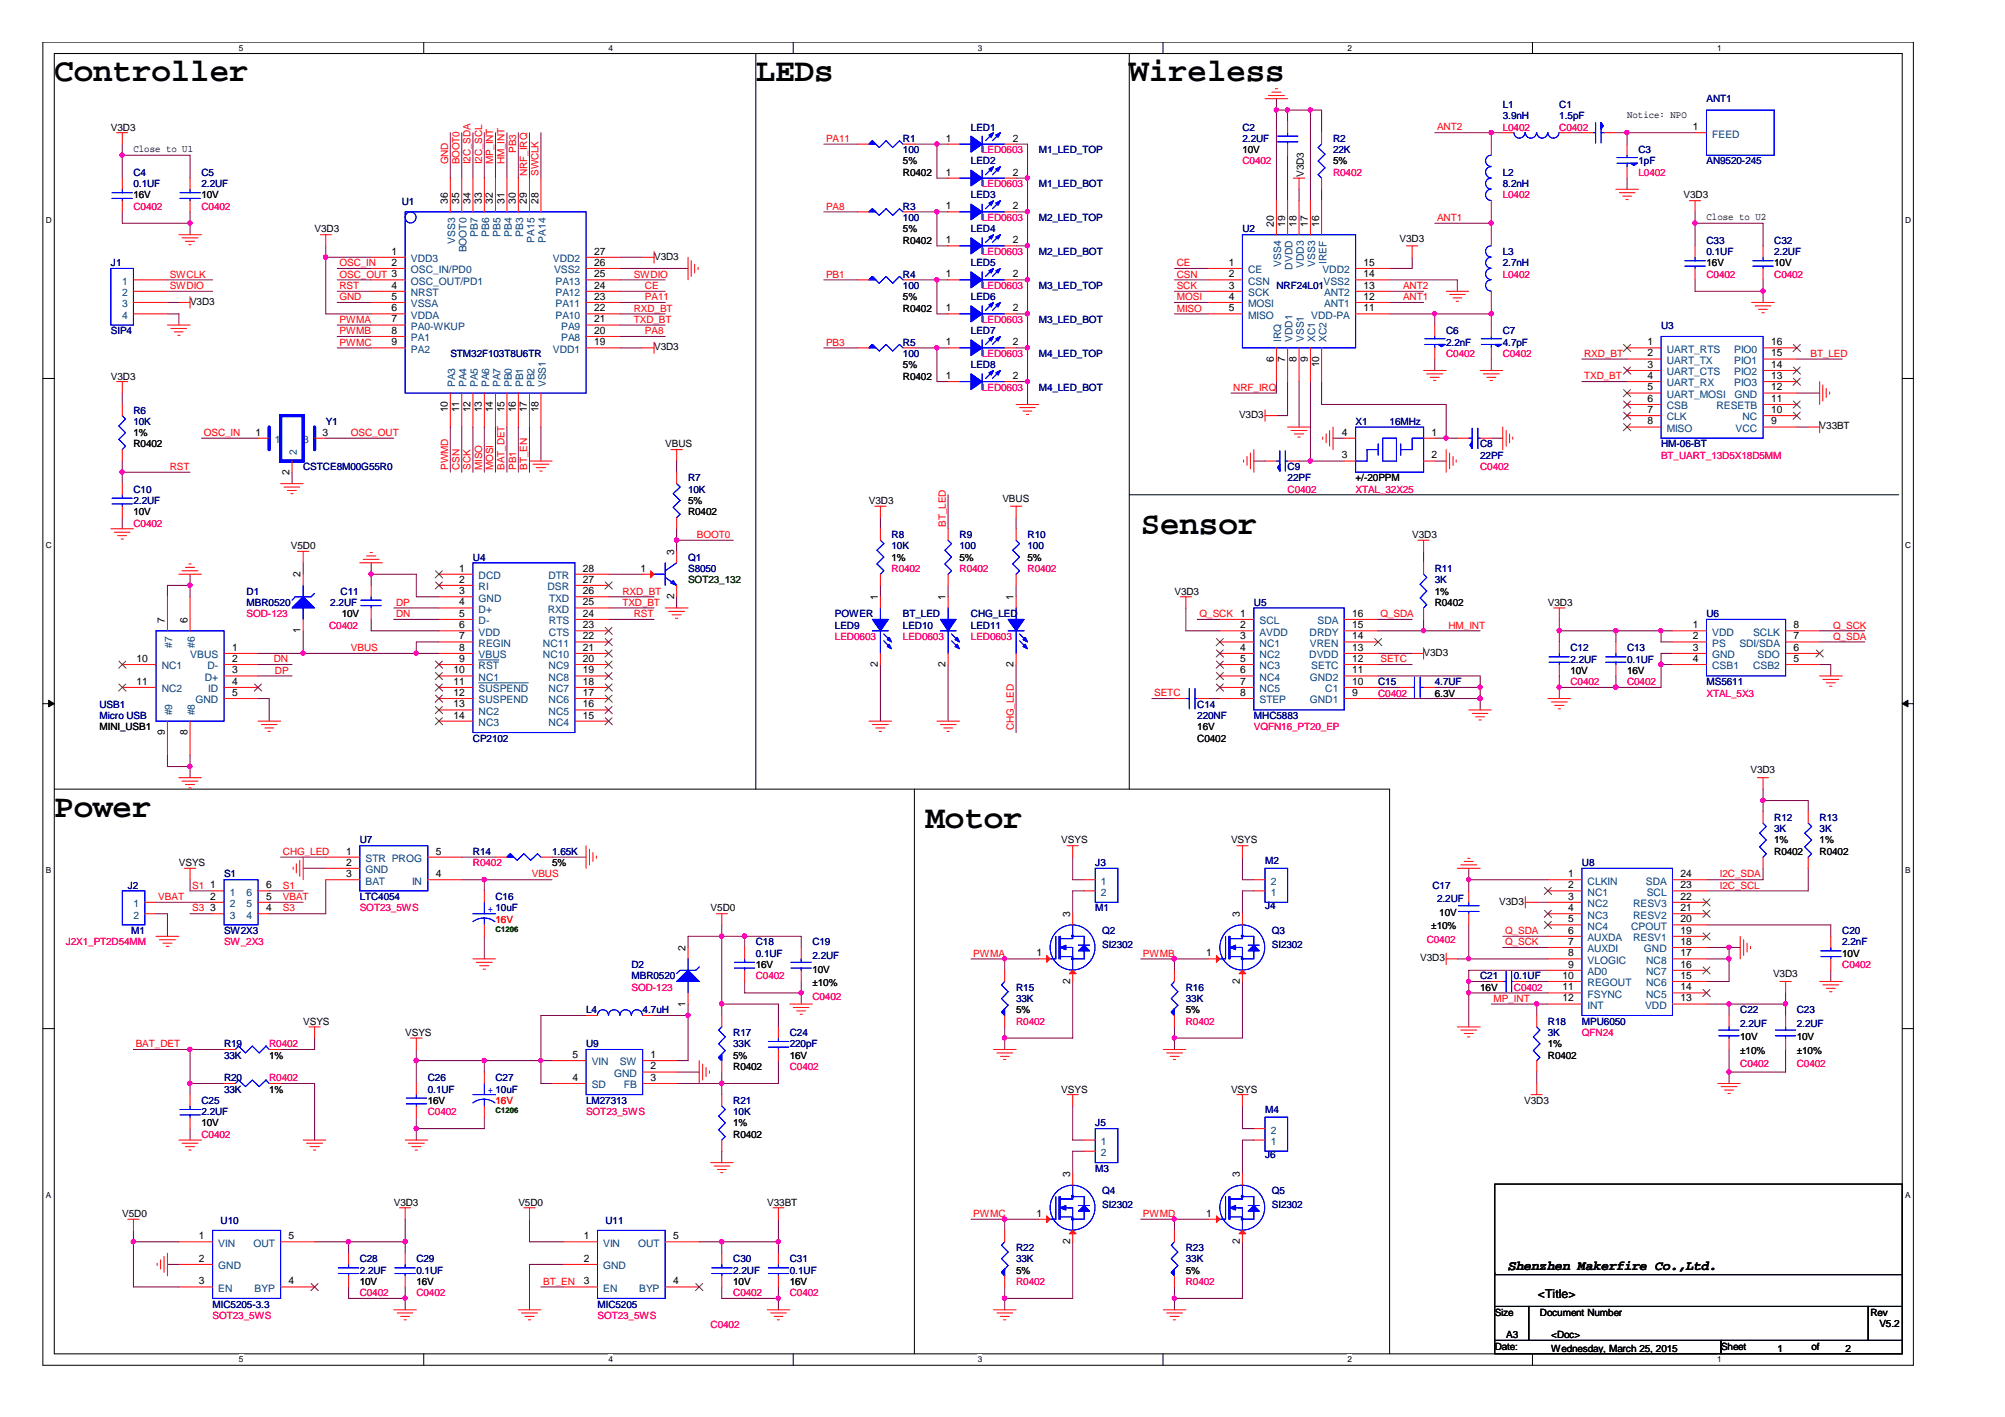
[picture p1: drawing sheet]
<svg xmlns="http://www.w3.org/2000/svg" width="297mm" height="210mm" viewBox="0 0 297 210" stroke-linecap="round" stroke-linejoin="round" font-family="sans-serif">
<defs><g id="words">
<g font-size="4.8">
<text x="8" y="12">Controller</text>
<text x="112" y="12">LEDs</text>
<text x="167.3" y="12">Wireless</text>
<text x="169" y="79.1">Sensor</text>
<text x="8" y="121">Power</text>
<text x="137.1" y="122.7">Motor</text>
</g>
<text font-size="2" x="223.5" y="188.1">Shenzhen Makerfire Co.,Ltd.</text>
<text font-size="1.8" x="227.8" y="192.3">&lt;Title&gt;</text>
<g font-size="1.5" fill="#000080">
<text x="222.6" y="16">L1</text>
<text x="222.6" y="17.7">3.9nH</text>
<text x="231" y="16">C1</text>
<text x="231" y="17.7">1.5pF</text>
<text x="252.8" y="15.2">ANT1</text>
<text x="133.8" y="22.7">100</text>
<text x="133.8" y="21">R1</text>
<text x="143.8" y="19.4">LED1</text>
<text x="153.9" y="22.7">M1_LED_TOP</text>
<text x="184.1" y="19.4">C2</text>
<text x="184.1" y="21">2.2UF</text>
<text x="197.5" y="21">R2</text>
<text x="197.5" y="22.7">22K</text>
<text x="242.7" y="22.7">C3</text>
<text x="19.8" y="26">C4</text>
<text x="19.8" y="27.7">0.1UF</text>
<text x="29.8" y="26">C5</text>
<text x="29.8" y="27.7">2.2UF</text>
<text x="143.8" y="24.4">LED2</text>
<text x="143.8" y="29.4">LED3</text>
<text x="153.9" y="27.7">M1_LED_BOT</text>
<text x="222.6" y="26">L2</text>
<text x="222.6" y="27.7">8.2nH</text>
<text x="242.7" y="24.4">1pF</text>
<text x="252.8" y="24.4">AN9520-245</text>
<text x="59.5" y="30.4">U1</text>
<text x="133.8" y="32.7">100</text>
<text x="133.8" y="31.1">R3</text>
<text x="143.8" y="34.4">LED4</text>
<text x="153.9" y="32.7">M2_LED_TOP</text>
<text x="184.1" y="34.4">U2</text>
<text x="16.4" y="39.5">J1</text>
<text x="133.8" y="41.1">R4</text>
<text x="143.8" y="39.5">LED5</text>
<text x="153.9" y="37.8">M2_LED_BOT</text>
<text x="222.6" y="37.8">L3</text>
<text x="222.6" y="39.5">2.7nH</text>
<text x="252.8" y="36.1">C33</text>
<text x="252.8" y="37.8">0.1UF</text>
<text x="262.8" y="36.1">C32</text>
<text x="262.8" y="37.8">2.2UF</text>
<text x="133.8" y="42.8">100</text>
<text x="143.8" y="44.5">LED6</text>
<text x="153.9" y="42.8">M3_LED_TOP</text>
<text x="153.9" y="47.9">M3_LED_BOT</text>
<text x="189.1" y="42.8">NRF24L01</text>
<text x="16.4" y="49.5">SIP4</text>
<text x="66.7" y="52.9">STM32F103T8U6TR</text>
<text x="133.8" y="52.9">100</text>
<text x="133.8" y="51.2">R5</text>
<text x="143.8" y="49.5">LED7</text>
<text x="153.9" y="52.9">M4_LED_TOP</text>
<text x="214.2" y="49.5">C6</text>
<text x="214.2" y="51.2">2.2nF</text>
<text x="222.6" y="49.5">C7</text>
<text x="222.6" y="51.2">4.7pF</text>
<text x="246.1" y="48.7">U3</text>
<text x="143.8" y="54.5">LED8</text>
<text x="153.9" y="57.9">M4_LED_BOT</text>
<text x="19.8" y="61.3">R6</text>
<text x="19.8" y="62.9">10K</text>
<text x="48.3" y="62.9">Y1</text>
<text x="200.8" y="62.9">X1</text>
<text x="205.9" y="62.9">16MHz</text>
<text x="44.9" y="69.7">CSTCE8M00G55R0</text>
<text x="101.9" y="71.3">R7</text>
<text x="190.8" y="69.7">C9</text>
<text x="190.8" y="71.3">22PF</text>
<text x="219.3" y="66.3">C8</text>
<text x="219.3" y="68">22PF</text>
<text x="246.1" y="66.3">HM-06-BT</text>
<text x="19.8" y="73">C10</text>
<text x="19.8" y="74.6">2.2UF</text>
<text x="101.9" y="73">10K</text>
<text x="70.1" y="83">U4</text>
<text x="101.9" y="83">Q1</text>
<text x="132.1" y="79.7">R8</text>
<text x="132.1" y="81.4">10K</text>
<text x="142.2" y="79.7">R9</text>
<text x="142.2" y="81.4">100</text>
<text x="152.2" y="79.7">R10</text>
<text x="152.2" y="81.4">100</text>
<text x="36.5" y="88.1">D1</text>
<text x="36.5" y="89.8">MBR0520</text>
<text x="48.9" y="89.8">2.2UF</text>
<text x="50.5" y="88.1">C11</text>
<text x="101.9" y="84.7">S8050</text>
<text x="185.8" y="89.8">U5</text>
<text x="212.6" y="84.7">R11</text>
<text x="212.6" y="86.4">3K</text>
<text x="123.7" y="93.1">LED9</text>
<text x="123.7" y="91.4">POWER</text>
<text x="133.8" y="93.1">LED10</text>
<text x="133.8" y="91.4">BT_LED</text>
<text x="143.8" y="93.1">LED11</text>
<text x="143.8" y="91.4">CHG_LED</text>
<text x="252.8" y="91.4">U6</text>
<text x="204.2" y="101.5">C15</text>
<text x="212.6" y="101.5">4.7UF</text>
<text x="232.7" y="96.4">C12</text>
<text x="232.7" y="98.1">2.2UF</text>
<text x="241" y="96.4">C13</text>
<text x="241" y="98.1">0.1UF</text>
<text x="252.8" y="101.5">MS5611</text>
<text x="14.7" y="104.8">USB1</text>
<text x="14.7" y="106.5">Micro USB</text>
<text x="177.4" y="104.8">C14</text>
<text x="177.4" y="106.5">220NF</text>
<text x="185.8" y="106.5">MHC5883</text>
<text x="70.1" y="109.9">CP2102</text>
<text x="53.3" y="124.9">U7</text>
<text x="262.8" y="121.6">R12</text>
<text x="262.8" y="123.3">3K</text>
<text x="269.6" y="121.6">R13</text>
<text x="269.6" y="123.3">3K</text>
<text x="18.9" y="131.7">J2</text>
<text x="33.2" y="130">S1</text>
<text x="70.1" y="126.6">R14</text>
<text x="81.8" y="126.6">1.65K</text>
<text x="162.3" y="128.3">J3</text>
<text x="187.4" y="128">M2</text>
<text x="212.2" y="131.7">C17</text>
<text x="234.4" y="128.3">U8</text>
<text x="53.3" y="133.3">LTC4054</text>
<text x="73.4" y="133.3">C16</text>
<text x="162.3" y="135">M1</text>
<text x="187.4" y="134.7">J4</text>
<text x="212.9" y="133.7">2.2UF</text>
<text x="19.4" y="138.4">M1</text>
<text x="33.2" y="138.4">SW2X3</text>
<text x="93.6" y="143.4">D2</text>
<text x="112" y="140.1">C18</text>
<text x="112" y="141.7">0.1UF</text>
<text x="120.4" y="140.1">C19</text>
<text x="120.4" y="142">2.2UF</text>
<text x="163.3" y="138.4">Q2</text>
<text x="163.3" y="140.4">SI2302</text>
<text x="188.4" y="138.4">Q3</text>
<text x="188.4" y="140.4">SI2302</text>
<text x="272.9" y="138.4">C20</text>
<text x="272.9" y="140.1">2.2nF</text>
<text x="93.6" y="145.1">MBR0520</text>
<text x="150.5" y="148.4">33K</text>
<text x="150.5" y="146.7">R15</text>
<text x="175.7" y="148.4">33K</text>
<text x="175.7" y="146.7">R16</text>
<text x="219.3" y="145.1">C21</text>
<text x="224.3" y="145.1">0.1UF</text>
<text x="33.2" y="155.1">R19</text>
<text x="86.8" y="155.1">U9</text>
<text x="86.8" y="150.1">L4</text>
<text x="95.2" y="150.1">4.7uH</text>
<text x="108.6" y="155.1">33K</text>
<text x="108.6" y="153.5">R17</text>
<text x="117" y="153.5">C24</text>
<text x="117" y="155.1">220pF</text>
<text x="229.3" y="151.8">R18</text>
<text x="229.3" y="153.5">3K</text>
<text x="234.4" y="151.8">MPU6050</text>
<text x="257.8" y="150.1">C22</text>
<text x="257.8" y="152.1">2.2UF</text>
<text x="266.2" y="150.1">C23</text>
<text x="266.2" y="152.1">2.2UF</text>
<text x="33.2" y="156.8">33K</text>
<text x="33.2" y="160.2">R20</text>
<text x="33.2" y="161.9">33K</text>
<text x="63.4" y="160.2">C26</text>
<text x="63.4" y="161.9">0.1UF</text>
<text x="73.4" y="160.2">C27</text>
<text x="29.8" y="163.5">C25</text>
<text x="29.8" y="165.2">2.2UF</text>
<text x="86.8" y="163.5">LM27313</text>
<text x="108.6" y="163.5">R21</text>
<text x="108.6" y="165.2">10K</text>
<text x="162.3" y="166.8">J5</text>
<text x="187.4" y="164.9">M4</text>
<text x="162.3" y="173.6">M3</text>
<text x="187.4" y="171.5">J6</text>
<text x="163.3" y="176.9">Q4</text>
<text x="163.3" y="179">SI2302</text>
<text x="188.4" y="176.9">Q5</text>
<text x="188.4" y="179">SI2302</text>
<text x="32.7" y="181.3">U10</text>
<text x="89.7" y="181.3">U11</text>
<text x="150.5" y="185.3">R22</text>
<text x="175.7" y="185.3">R23</text>
<text x="53.3" y="187">C28</text>
<text x="53.3" y="188.7">2.2UF</text>
<text x="61.7" y="187">C29</text>
<text x="61.7" y="188.7">0.1UF</text>
<text x="108.6" y="187">C30</text>
<text x="108.6" y="188.7">2.2UF</text>
<text x="117" y="187">C31</text>
<text x="117" y="188.7">0.1UF</text>
<text x="150.5" y="187">33K</text>
<text x="175.7" y="187">33K</text>
<text x="31.5" y="193.7">MIC5205-3.3</text>
<text x="88.5" y="193.7">MIC5205</text>
</g>
<g font-size="1.5">
<text x="241" y="17.5">Notice: NPO</text>
<text x="16.4" y="19.4">V3D3</text>
<text x="19.8" y="22.6">Close to U1</text>
<text x="140.1" y="21">1</text>
<text x="150" y="21">2</text>
<text x="184.1" y="22.7">10V</text>
<text x="250.8" y="19.3">1</text>
<text x="19.8" y="29.4">16V</text>
<text x="29.8" y="29.4">10V</text>
<text x="133.8" y="26">R0402</text>
<text x="133.8" y="24.4">5%</text>
<text x="140.1" y="26">1</text>
<text x="150" y="26">2</text>
<text x="193.2" y="26.2" transform="rotate(-90 193.2 26.2)">V3D3</text>
<text x="197.5" y="24.4">5%</text>
<text x="249.4" y="29.4">V3D3</text>
<text x="46.6" y="34.4">V3D3</text>
<text x="66.3" y="30.2" transform="rotate(-90 66.3 30.2)">36</text>
<text x="68" y="30.2" transform="rotate(-90 68 30.2)">35</text>
<text x="69.7" y="30.2" transform="rotate(-90 69.7 30.2)">34</text>
<text x="71.4" y="30.2" transform="rotate(-90 71.4 30.2)">33</text>
<text x="73" y="30.2" transform="rotate(-90 73 30.2)">32</text>
<text x="74.7" y="30.2" transform="rotate(-90 74.7 30.2)">31</text>
<text x="76.4" y="30.2" transform="rotate(-90 76.4 30.2)">30</text>
<text x="78.1" y="30.2" transform="rotate(-90 78.1 30.2)">29</text>
<text x="79.8" y="30.2" transform="rotate(-90 79.8 30.2)">28</text>
<text x="133.8" y="34.4">5%</text>
<text x="140.1" y="31">1</text>
<text x="150" y="31">2</text>
<text x="188.7" y="33.6" transform="rotate(-90 188.7 33.6)">20</text>
<text x="190.4" y="33.6" transform="rotate(-90 190.4 33.6)">19</text>
<text x="192.1" y="33.6" transform="rotate(-90 192.1 33.6)">18</text>
<text x="193.8" y="33.6" transform="rotate(-90 193.8 33.6)">17</text>
<text x="195.4" y="33.6" transform="rotate(-90 195.4 33.6)">16</text>
<text x="207.3" y="35.8">V3D3</text>
<text x="252.8" y="32.6">Close to U2</text>
<text x="58" y="37.7">1</text>
<text x="58" y="39.4">2</text>
<text x="88" y="41.1">25</text>
<text x="88" y="39.4">26</text>
<text x="88" y="37.7">27</text>
<text x="96.9" y="38.5">V3D3</text>
<text x="133.8" y="36.1">R0402</text>
<text x="140.1" y="41.1">1</text>
<text x="140.1" y="36">1</text>
<text x="150" y="41.1">2</text>
<text x="150" y="36">2</text>
<text x="182" y="39.4">1</text>
<text x="182" y="41.1">2</text>
<text x="202" y="41.1">14</text>
<text x="202" y="39.4">15</text>
<text x="252.8" y="39.5">16V</text>
<text x="262.8" y="39.5">10V</text>
<text x="28.2" y="45.1">V3D3</text>
<text x="58" y="42.8">4</text>
<text x="58" y="44.4">5</text>
<text x="58" y="46.1">6</text>
<text x="58" y="47.8">7</text>
<text x="88" y="47.8">21</text>
<text x="88" y="46.1">22</text>
<text x="88" y="44.4">23</text>
<text x="88" y="42.8">24</text>
<text x="133.8" y="46.2">R0402</text>
<text x="133.8" y="44.5">5%</text>
<text x="140.1" y="46.1">1</text>
<text x="150" y="46.1">2</text>
<text x="182" y="42.8">3</text>
<text x="182" y="44.4">4</text>
<text x="182" y="46.1">5</text>
<text x="202" y="46.1">11</text>
<text x="202" y="44.4">12</text>
<text x="202" y="42.8">13</text>
<text x="58" y="49.5">8</text>
<text x="58" y="51.2">9</text>
<text x="88" y="51.2">19</text>
<text x="88" y="49.5">20</text>
<text x="96.9" y="51.9">V3D3</text>
<text x="140.1" y="51.2">1</text>
<text x="150" y="51.2">2</text>
<text x="188.7" y="53.6" transform="rotate(-90 188.7 53.6)">6</text>
<text x="190.4" y="53.6" transform="rotate(-90 190.4 53.6)">7</text>
<text x="192.1" y="53.6" transform="rotate(-90 192.1 53.6)">8</text>
<text x="193.8" y="53.6" transform="rotate(-90 193.8 53.6)">9</text>
<text x="244.1" y="51.2">1</text>
<text x="244.1" y="52.8">2</text>
<text x="262.4" y="52.8">15</text>
<text x="262.4" y="51.2">16</text>
<text x="16.4" y="56.2">V3D3</text>
<text x="133.8" y="56.2">R0402</text>
<text x="133.8" y="54.5">5%</text>
<text x="140.1" y="56.1">1</text>
<text x="150" y="56.1">2</text>
<text x="195.4" y="54.4" transform="rotate(-90 195.4 54.4)">10</text>
<text x="244.1" y="54.5">3</text>
<text x="244.1" y="56.1">4</text>
<text x="244.1" y="57.8">5</text>
<text x="244.1" y="59.5">6</text>
<text x="262.4" y="59.5">11</text>
<text x="262.4" y="57.8">12</text>
<text x="262.4" y="56.1">13</text>
<text x="262.4" y="54.5">14</text>
<text x="19.8" y="64.6">1%</text>
<text x="37.8" y="64.5">1</text>
<text x="47.8" y="64.5">3</text>
<text x="66.3" y="61.1" transform="rotate(-90 66.3 61.1)">10</text>
<text x="68" y="61.1" transform="rotate(-90 68 61.1)">11</text>
<text x="69.7" y="61.1" transform="rotate(-90 69.7 61.1)">12</text>
<text x="71.4" y="61.1" transform="rotate(-90 71.4 61.1)">13</text>
<text x="73" y="61.1" transform="rotate(-90 73 61.1)">14</text>
<text x="74.7" y="61.1" transform="rotate(-90 74.7 61.1)">15</text>
<text x="76.4" y="61.1" transform="rotate(-90 76.4 61.1)">16</text>
<text x="78.1" y="61.1" transform="rotate(-90 78.1 61.1)">17</text>
<text x="79.8" y="61.1" transform="rotate(-90 79.8 61.1)">18</text>
<text x="183.6" y="61.9">V3D3</text>
<text x="198.8" y="64.5">4</text>
<text x="212.1" y="64.5">1</text>
<text x="244.1" y="61.2">7</text>
<text x="244.1" y="62.9">8</text>
<text x="262.4" y="62.9">9</text>
<text x="262.4" y="61.2">10</text>
<text x="269.6" y="63.6">V33BT</text>
<text x="19.8" y="66.3">R0402</text>
<text x="42.9" y="70.3" transform="rotate(-90 42.9 70.3)">2</text>
<text x="98.6" y="66.3">VBUS</text>
<text x="198.8" y="67.9">3</text>
<text x="200.8" y="71.3">+/-20PPM</text>
<text x="212.1" y="67.9">2</text>
<text x="19.8" y="76.3">10V</text>
<text x="101.9" y="74.6">5%</text>
<text x="101.9" y="76.3">R0402</text>
<text x="128.7" y="74.6">V3D3</text>
<text x="148.5" y="74.3">VBUS</text>
<text x="43.1" y="81.4">V5D0</text>
<text x="99.9" y="82.2" transform="rotate(-90 99.9 82.2)">3</text>
<text x="132.1" y="83">1%</text>
<text x="142.2" y="83">5%</text>
<text x="152.2" y="83">5%</text>
<text x="209.2" y="79.7">V3D3</text>
<text x="44.5" y="85.5" transform="rotate(-90 44.5 85.5)">2</text>
<text x="68" y="84.7">1</text>
<text x="68" y="86.3">2</text>
<text x="68" y="88">3</text>
<text x="68" y="89.7">4</text>
<text x="86.4" y="89.7">25</text>
<text x="86.4" y="88">26</text>
<text x="86.4" y="86.3">27</text>
<text x="86.4" y="84.7">28</text>
<text x="94.9" y="84.7">1</text>
<text x="99.9" y="88.7" transform="rotate(-90 99.9 88.7)">2</text>
<text x="130" y="88.9" transform="rotate(-90 130 88.9)">1</text>
<text x="140.1" y="88.9" transform="rotate(-90 140.1 88.9)">1</text>
<text x="150.2" y="88.9" transform="rotate(-90 150.2 88.9)">1</text>
<text x="174" y="88.1">V3D3</text>
<text x="212.6" y="88.1">1%</text>
<text x="212.6" y="89.8">R0402</text>
<text x="229.3" y="89.8">V3D3</text>
<text x="24.4" y="92.3" transform="rotate(-90 24.4 92.3)">7</text>
<text x="27.8" y="92.3" transform="rotate(-90 27.8 92.3)">6</text>
<text x="44.5" y="93.8" transform="rotate(-90 44.5 93.8)">1</text>
<text x="50.6" y="91.4">10V</text>
<text x="68" y="91.4">5</text>
<text x="68" y="93.1">6</text>
<text x="68" y="94.7">7</text>
<text x="86.4" y="94.7">22</text>
<text x="86.4" y="93.1">23</text>
<text x="86.4" y="91.4">24</text>
<text x="183.7" y="93.1">2</text>
<text x="183.7" y="94.7">3</text>
<text x="200.3" y="94.7">14</text>
<text x="200.3" y="93.1">15</text>
<text x="200.3" y="91.4">16</text>
<text x="250.8" y="94.7">2</text>
<text x="250.8" y="93.1">1</text>
<text x="265.7" y="93.1">8</text>
<text x="265.7" y="94.7">7</text>
<text x="20.2" y="98.1">10</text>
<text x="20.2" y="101.4">11</text>
<text x="34.4" y="96.4">1</text>
<text x="34.4" y="98.1">2</text>
<text x="34.4" y="99.8">3</text>
<text x="34.4" y="101.4">4</text>
<text x="67.2" y="99.8">10</text>
<text x="67.2" y="101.4">11</text>
<text x="68" y="96.4">8</text>
<text x="68" y="98.1">9</text>
<text x="86.4" y="101.4">18</text>
<text x="86.4" y="99.8">19</text>
<text x="86.4" y="98.1">20</text>
<text x="86.4" y="96.4">21</text>
<text x="130" y="98.8" transform="rotate(-90 130 98.8)">2</text>
<text x="140.1" y="98.8" transform="rotate(-90 140.1 98.8)">2</text>
<text x="150.2" y="98.8" transform="rotate(-90 150.2 98.8)">2</text>
<text x="183.7" y="96.4">4</text>
<text x="183.7" y="98.1">5</text>
<text x="183.7" y="99.8">6</text>
<text x="183.7" y="101.4">7</text>
<text x="200.3" y="98.1">12</text>
<text x="200.3" y="101.4">10</text>
<text x="200.3" y="99.8">11</text>
<text x="200.3" y="96.4">13</text>
<text x="210.9" y="97.1">V3D3</text>
<text x="232.7" y="99.8">10V</text>
<text x="241" y="99.8">16V</text>
<text x="250.8" y="98.1">4</text>
<text x="250.8" y="96.4">3</text>
<text x="265.7" y="98.1">5</text>
<text x="265.7" y="96.4">6</text>
<text x="34.4" y="103.1">5</text>
<text x="67.2" y="103.1">12</text>
<text x="67.2" y="104.8">13</text>
<text x="67.2" y="106.4">14</text>
<text x="86.4" y="106.4">15</text>
<text x="86.4" y="104.8">16</text>
<text x="86.4" y="103.1">17</text>
<text x="183.7" y="103.1">8</text>
<text x="200.3" y="103.1">9</text>
<text x="212.6" y="103.2">6.3V</text>
<text x="14.7" y="108.2">MINI_USB1</text>
<text x="24.4" y="108.9" transform="rotate(-90 24.4 108.9)">9</text>
<text x="27.8" y="108.9" transform="rotate(-90 27.8 108.9)">8</text>
<text x="177.4" y="108.2">16V</text>
<text x="177.4" y="109.9">C0402</text>
<text x="259.3" y="114.6">V3D3</text>
<text x="157.2" y="124.9">VSYS</text>
<text x="182.4" y="124.9">VSYS</text>
<text x="262.8" y="124.9">1%</text>
<text x="269.6" y="124.9">1%</text>
<text x="26.5" y="128.3">VSYS</text>
<text x="31.2" y="131.6">1</text>
<text x="39.4" y="131.6">6</text>
<text x="51.3" y="126.6">1</text>
<text x="51.3" y="128.2">2</text>
<text x="51.3" y="129.9">3</text>
<text x="64.6" y="126.6">5</text>
<text x="64.6" y="129.9">4</text>
<text x="81.8" y="128.3">5%</text>
<text x="232.3" y="129.9">1</text>
<text x="232.3" y="131.6">2</text>
<text x="249" y="131.6">23</text>
<text x="249" y="129.9">24</text>
<text x="262.8" y="126.6">R0402</text>
<text x="269.6" y="126.6">R0402</text>
<text x="31.2" y="133.3">2</text>
<text x="31.2" y="135">3</text>
<text x="39.4" y="135">4</text>
<text x="39.4" y="133.3">5</text>
<text x="105.3" y="135">V5D0</text>
<text x="158.5" y="135.8" transform="rotate(-90 158.5 135.8)">3</text>
<text x="183.7" y="135.8" transform="rotate(-90 183.7 135.8)">3</text>
<text x="212" y="137.7">±10%</text>
<text x="213.2" y="135.7">10V</text>
<text x="222.1" y="134">V3D3</text>
<text x="232.3" y="133.3">3</text>
<text x="232.3" y="135">4</text>
<text x="232.3" y="136.6">5</text>
<text x="249" y="135">21</text>
<text x="249" y="133.3">22</text>
<text x="249" y="136.6">20</text>
<text x="101.6" y="140.9" transform="rotate(-90 101.6 140.9)">2</text>
<text x="112" y="143.4">16V</text>
<text x="153.5" y="141.7">1</text>
<text x="178.7" y="141.7">1</text>
<text x="210.4" y="142.4">V3D3</text>
<text x="232.3" y="138.3">6</text>
<text x="232.3" y="140">7</text>
<text x="232.3" y="141.7">8</text>
<text x="232.3" y="143.4">9</text>
<text x="249" y="140">18</text>
<text x="249" y="138.3">19</text>
<text x="249" y="143.4">16</text>
<text x="249" y="141.7">17</text>
<text x="272.9" y="141.7">10V</text>
<text x="101.6" y="149.1" transform="rotate(-90 101.6 149.1)">1</text>
<text x="120.4" y="144.1">10V</text>
<text x="120.4" y="146.1">±10%</text>
<text x="158.5" y="145.8" transform="rotate(-90 158.5 145.8)">2</text>
<text x="183.7" y="145.8" transform="rotate(-90 183.7 145.8)">2</text>
<text x="219.3" y="146.7">16V</text>
<text x="231.5" y="145">10</text>
<text x="231.5" y="146.7">11</text>
<text x="231.5" y="148.4">12</text>
<text x="249" y="148.4">13</text>
<text x="249" y="146.7">14</text>
<text x="249" y="145">15</text>
<text x="262.7" y="144.8">V3D3</text>
<text x="44.9" y="151.8">VSYS</text>
<text x="60" y="153.5">VSYS</text>
<text x="150.5" y="150.1">5%</text>
<text x="175.7" y="150.1">5%</text>
<text x="229.3" y="155.1">1%</text>
<text x="257.8" y="154.1">10V</text>
<text x="266.2" y="154.1">10V</text>
<text x="39.9" y="156.8">1%</text>
<text x="39.9" y="161.9">1%</text>
<text x="84.8" y="160.1">4</text>
<text x="84.8" y="156.7">5</text>
<text x="96.4" y="156.7">1</text>
<text x="96.4" y="158.4">2</text>
<text x="96.4" y="160.1">3</text>
<text x="108.6" y="158.5">R0402</text>
<text x="108.6" y="156.8">5%</text>
<text x="117" y="156.8">16V</text>
<text x="157.2" y="161.9">VSYS</text>
<text x="182.4" y="161.9">VSYS</text>
<text x="229.3" y="156.8">R0402</text>
<text x="257.8" y="156.1">±10%</text>
<text x="266.2" y="156.1">±10%</text>
<text x="29.8" y="166.8">10V</text>
<text x="63.4" y="163.5">16V</text>
<text x="108.6" y="166.8">1%</text>
<text x="225.8" y="163.5">V3D3</text>
<text x="108.6" y="168.5">R0402</text>
<text x="58.3" y="178.6">V3D3</text>
<text x="76.8" y="178.6">V5D0</text>
<text x="113.7" y="178.6">V33BT</text>
<text x="158.5" y="174.4" transform="rotate(-90 158.5 174.4)">3</text>
<text x="183.7" y="174.4" transform="rotate(-90 183.7 174.4)">3</text>
<text x="18.1" y="180.3">V5D0</text>
<text x="29.5" y="183.6">1</text>
<text x="42.8" y="183.6">5</text>
<text x="86.5" y="183.6">1</text>
<text x="99.7" y="183.6">5</text>
<text x="153.5" y="180.2">1</text>
<text x="158.5" y="184.3" transform="rotate(-90 158.5 184.3)">2</text>
<text x="178.7" y="180.2">1</text>
<text x="183.7" y="184.3" transform="rotate(-90 183.7 184.3)">2</text>
<text x="29.5" y="190.3">3</text>
<text x="29.5" y="186.9">2</text>
<text x="42.8" y="190.3">4</text>
<text x="53.3" y="190.3">10V</text>
<text x="61.7" y="190.3">16V</text>
<text x="86.5" y="190.3">3</text>
<text x="86.5" y="186.9">2</text>
<text x="99.7" y="190.3">4</text>
<text x="108.6" y="190.3">10V</text>
<text x="117" y="190.3">16V</text>
<text x="150.5" y="188.7">5%</text>
<text x="175.7" y="188.7">5%</text>
<text x="221.4" y="194.9">Size</text>
<text x="228.1" y="194.9">Document Number</text>
<text x="277.1" y="194.9">Rev</text>
<text x="278.4" y="196.5">V5.2</text>
<text x="221.4" y="199.9">Date:</text>
<text x="223.1" y="198.2">A3</text>
<text x="229.8" y="198.2">&lt;Doc&gt;</text>
<text x="229.8" y="200.2">Wednesday, March 25, 2015</text>
<text x="255" y="199.9">Sheet</text>
<text x="263.4" y="200.2">1</text>
<text x="268.4" y="199.9">of</text>
<text x="273.4" y="200.2">2</text>
</g>
<g font-size="1.5" fill="#f00">
<text x="76.5" y="22.7" transform="rotate(-90 76.5 22.7)">PB3</text>
<text x="122.4" y="21">PA11</text>
<text x="212.9" y="19.3">ANT2</text>
<text x="66.4" y="24.4" transform="rotate(-90 66.4 24.4)">GND</text>
<text x="68.1" y="24.4" transform="rotate(-90 68.1 24.4)">BOOT0</text>
<text x="69.7" y="24.4" transform="rotate(-90 69.7 24.4)">I2C_SDA</text>
<text x="71.4" y="24.4" transform="rotate(-90 71.4 24.4)">I2C_SCL</text>
<text x="73.1" y="24.4" transform="rotate(-90 73.1 24.4)">MP_INT</text>
<text x="74.8" y="24.4" transform="rotate(-90 74.8 24.4)">HM_INT</text>
<text x="78.1" y="26" transform="rotate(-90 78.1 26)">NRF_IRQ</text>
<text x="79.8" y="26" transform="rotate(-90 79.8 26)">SWCLK</text>
<text x="122.4" y="31">PA8</text>
<text x="212.9" y="32.7">ANT1</text>
<text x="25.1" y="41.1">SWCLK</text>
<text x="50.3" y="39.4">OSC_IN</text>
<text x="50.3" y="41.1">OSC_OUT 3</text>
<text x="93.9" y="41.1">SWDIO</text>
<text x="122.4" y="41.1">PB1</text>
<text x="174.3" y="39.4">CE</text>
<text x="174.3" y="41.1">CSN</text>
<text x="25.1" y="42.8">SWDIO</text>
<text x="50.3" y="42.8">RST</text>
<text x="50.3" y="47.8">PWMA</text>
<text x="50.3" y="44.5">GND</text>
<text x="93.9" y="47.8">TXD_BT</text>
<text x="93.9" y="46.2">RXD_BT</text>
<text x="95.5" y="44.5">PA11</text>
<text x="95.5" y="42.8">CE</text>
<text x="174.3" y="42.8">SCK</text>
<text x="174.3" y="44.5">MOSI</text>
<text x="174.3" y="46.2">MISO</text>
<text x="207.9" y="44.5">ANT1</text>
<text x="207.9" y="42.8">ANT2</text>
<text x="50.3" y="49.5">PWMB</text>
<text x="50.3" y="51.2">PWMC</text>
<text x="95.5" y="49.5">PA8</text>
<text x="122.4" y="51.2">PB3</text>
<text x="234.7" y="52.8">RXD_BT</text>
<text x="268.2" y="52.8">BT_LED</text>
<text x="182.7" y="57.9">NRF_IRQ</text>
<text x="234.7" y="56.2">TXD_BT</text>
<text x="30.2" y="64.6">OSC_IN</text>
<text x="52" y="64.6">OSC_OUT</text>
<text x="25.1" y="69.6">RST</text>
<text x="66.4" y="69.6" transform="rotate(-90 66.4 69.6)">PWMD</text>
<text x="68.1" y="69.6" transform="rotate(-90 68.1 69.6)">CSN</text>
<text x="69.7" y="69.6" transform="rotate(-90 69.7 69.6)">SCK</text>
<text x="71.4" y="69.6" transform="rotate(-90 71.4 69.6)">MISO</text>
<text x="73.1" y="69.6" transform="rotate(-90 73.1 69.6)">MOSI</text>
<text x="74.8" y="69.6" transform="rotate(-90 74.8 69.6)">BAT_DET</text>
<text x="76.5" y="69.6" transform="rotate(-90 76.5 69.6)">PB1</text>
<text x="78.1" y="69.6" transform="rotate(-90 78.1 69.6)">BT_EN</text>
<text x="140.1" y="78" transform="rotate(-90 140.1 78)">BT_LED</text>
<text x="103.3" y="79.7">BOOT0</text>
<text x="58.7" y="89.7">DP</text>
<text x="92.2" y="88.1">RXD_BT</text>
<text x="92.2" y="89.7">TXD_BT</text>
<text x="58.7" y="91.4">DN</text>
<text x="93.9" y="91.4">RST</text>
<text x="177.7" y="91.4">Q_SCK 1</text>
<text x="204.5" y="91.4">Q_SDA</text>
<text x="214.6" y="93.1">HM_INT</text>
<text x="271.6" y="93.1">Q_SCK</text>
<text x="271.6" y="94.8">Q_SDA</text>
<text x="40.6" y="98.1">DN</text>
<text x="40.7" y="99.8">DP</text>
<text x="52" y="96.4">VBUS</text>
<text x="204.5" y="98.1">SETC</text>
<text x="171" y="103.1">SETC</text>
<text x="150.2" y="108.2" transform="rotate(-90 150.2 108.2)">CHG_LED</text>
<text x="28.5" y="131.6">S1</text>
<text x="41.9" y="131.6">S1</text>
<text x="41.9" y="126.6">CHG_LED</text>
<text x="78.8" y="130">VBUS</text>
<text x="254.8" y="130">I2C_SDA</text>
<text x="254.8" y="131.6">I2C_SCL</text>
<text x="23.5" y="133.3">VBAT</text>
<text x="28.5" y="135">S3</text>
<text x="41.9" y="133.3">VBAT</text>
<text x="41.9" y="135">S3</text>
<text x="73.4" y="136.7">16V</text>
<text x="144.2" y="141.7">PWMA</text>
<text x="169.3" y="141.7">PWMB</text>
<text x="223" y="138.4">Q_SDA</text>
<text x="223" y="140">Q_SCK</text>
<text x="221.3" y="148.4">MP_INT</text>
<text x="20.1" y="155.1">BAT_DET</text>
<text x="73.4" y="163.5">16V</text>
<text x="144.2" y="180.3">PWMC</text>
<text x="169.3" y="180.3">PWMD</text>
<text x="80.5" y="190.3">BT_EN</text>
</g>
<g font-size="1.5" fill="#ff0080">
<text x="145.5" y="22.7">LED0603</text>
<text x="222.6" y="19.4">L0402</text>
<text x="231" y="19.4">C0402</text>
<text x="145.5" y="27.7">LED0603</text>
<text x="184.1" y="24.4">C0402</text>
<text x="197.5" y="26">R0402</text>
<text x="222.6" y="29.4">L0402</text>
<text x="242.7" y="26">L0402</text>
<text x="19.8" y="31.1">C0402</text>
<text x="29.8" y="31.1">C0402</text>
<text x="145.5" y="32.7">LED0603</text>
<text x="145.5" y="37.8">LED0603</text>
<text x="222.6" y="41.1">L0402</text>
<text x="252.8" y="41.1">C0402</text>
<text x="262.8" y="41.1">C0402</text>
<text x="145.5" y="42.8">LED0603</text>
<text x="145.5" y="47.9">LED0603</text>
<text x="145.5" y="52.9">LED0603</text>
<text x="214.2" y="52.9">C0402</text>
<text x="222.6" y="52.9">C0402</text>
<text x="145.5" y="57.9">LED0603</text>
<text x="219.3" y="69.7">C0402</text>
<text x="246.1" y="68">BT_UART_13D5X18D5MM</text>
<text x="190.8" y="73">C0402</text>
<text x="200.8" y="73">XTAL_32X25</text>
<text x="19.8" y="78">C0402</text>
<text x="132.1" y="84.7">R0402</text>
<text x="142.2" y="84.7">R0402</text>
<text x="152.2" y="84.7">R0402</text>
<text x="36.5" y="91.4">SOD-123</text>
<text x="48.8" y="93.1">C0402</text>
<text x="123.7" y="94.8">LED0603</text>
<text x="133.8" y="94.8">LED0603</text>
<text x="143.8" y="94.8">LED0603</text>
<text x="232.7" y="101.5">C0402</text>
<text x="241" y="101.5">C0402</text>
<text x="204.2" y="103.2">C0402</text>
<text x="252.8" y="103.2">XTAL_5X3</text>
<text x="185.8" y="108.2">VQFN16_PT20_EP</text>
<text x="70.1" y="128.3">R0402</text>
<text x="53.3" y="135">SOT23_5WS</text>
<text x="9.7" y="140.1">J2X1_PT2D54MM</text>
<text x="33.2" y="140.1">SW_2X3</text>
<text x="211.4" y="139.7">C0402</text>
<text x="272.9" y="143.4">C0402</text>
<text x="93.6" y="146.7">SOD-123</text>
<text x="112" y="145.1">C0402</text>
<text x="120.4" y="148.1">C0402</text>
<text x="224.3" y="146.7">C0402</text>
<text x="39.9" y="155.1">R0402</text>
<text x="150.5" y="151.8">R0402</text>
<text x="175.7" y="151.8">R0402</text>
<text x="234.4" y="153.5">QFN24</text>
<text x="39.9" y="160.2">R0402</text>
<text x="117" y="158.5">C0402</text>
<text x="257.8" y="158.1">C0402</text>
<text x="266.2" y="158.1">C0402</text>
<text x="63.4" y="165.2">C0402</text>
<text x="86.8" y="165.2">SOT23_5WS</text>
<text x="29.8" y="168.5">C0402</text>
<text x="53.3" y="192">C0402</text>
<text x="61.7" y="192">C0402</text>
<text x="108.6" y="192">C0402</text>
<text x="117" y="192">C0402</text>
<text x="150.5" y="190.3">R0402</text>
<text x="175.7" y="190.3">R0402</text>
<text x="31.5" y="195.4">SOT23_5WS</text>
<text x="88.5" y="195.4">SOT23_5WS</text>
<text x="105.3" y="196.7">C0402</text>
</g>
<g font-size="1.5" fill="#004080">
<text x="253.7" y="20.4">FEED</text>
<text x="70.8" y="35.1" transform="rotate(-90 70.8 35.1)">PB7</text>
<text x="72.5" y="35.1" transform="rotate(-90 72.5 35.1)">PB6</text>
<text x="74.1" y="35.1" transform="rotate(-90 74.1 35.1)">PB5</text>
<text x="75.8" y="35.1" transform="rotate(-90 75.8 35.1)">PB4</text>
<text x="77.5" y="35.1" transform="rotate(-90 77.5 35.1)">PB3</text>
<text x="79.2" y="36" transform="rotate(-90 79.2 36)">PA15</text>
<text x="80.9" y="36" transform="rotate(-90 80.9 36)">PA14</text>
<text x="60.9" y="38.8">VDD3</text>
<text x="60.9" y="40.5">OSC_IN/PD0</text>
<text x="67.4" y="36.1" transform="rotate(-90 67.4 36.1)">VSS3</text>
<text x="69.1" y="37.4" transform="rotate(-90 69.1 37.4)">BOOT0</text>
<text x="81.9" y="38.8">VDD2</text>
<text x="82.1" y="40.5">VSS2</text>
<text x="184.9" y="40.5">CE</text>
<text x="189.8" y="39.5" transform="rotate(-90 189.8 39.5)">VSS4</text>
<text x="191.5" y="39.9" transform="rotate(-90 191.5 39.9)">DVDD</text>
<text x="193.2" y="39.7" transform="rotate(-90 193.2 39.7)">VDD3</text>
<text x="194.9" y="39.5" transform="rotate(-90 194.9 39.5)">VSS3</text>
<text x="195.9" y="40.5">VDD2</text>
<text x="196.5" y="39.1" transform="rotate(-90 196.5 39.1)">IREF</text>
<text x="18.1" y="42.2">1</text>
<text x="18.1" y="43.9">2</text>
<text x="18.1" y="45.5">3</text>
<text x="18.1" y="47.2">4</text>
<text x="60.9" y="42.2">OSC_OUT/PD1</text>
<text x="60.9" y="43.9">NRST</text>
<text x="60.9" y="45.5">VSSA</text>
<text x="60.9" y="47.2">VDDA</text>
<text x="82.3" y="47.2">PA10</text>
<text x="82.3" y="45.5">PA11</text>
<text x="82.3" y="43.9">PA12</text>
<text x="82.3" y="42.2">PA13</text>
<text x="184.9" y="42.2">CSN</text>
<text x="184.9" y="43.9">SCK</text>
<text x="184.9" y="45.5">MOSI</text>
<text x="184.9" y="47.2">MISO</text>
<text x="194.3" y="47.2">VDD-PA</text>
<text x="196.1" y="42.2">VSS2</text>
<text x="196.2" y="45.5">ANT1</text>
<text x="196.2" y="43.9">ANT2</text>
<text x="60.9" y="48.9">PA0-WKUP</text>
<text x="60.9" y="50.6">PA1</text>
<text x="60.9" y="52.3">PA2</text>
<text x="81.9" y="52.3">VDD1</text>
<text x="83.1" y="50.6">PA8</text>
<text x="83.1" y="48.9">PA9</text>
<text x="189.8" y="50.7" transform="rotate(-90 189.8 50.7)">IRQ</text>
<text x="191.5" y="50.7" transform="rotate(-90 191.5 50.7)">VDD1</text>
<text x="193.2" y="50.7" transform="rotate(-90 193.2 50.7)">VSS1</text>
<text x="194.9" y="50.7" transform="rotate(-90 194.9 50.7)">XC1</text>
<text x="196.5" y="50.7" transform="rotate(-90 196.5 50.7)">XC2</text>
<text x="246.9" y="52.3">UART_RTS</text>
<text x="246.9" y="53.9">UART_TX</text>
<text x="256.9" y="53.9">PIO1</text>
<text x="256.9" y="52.3">PIO0</text>
<text x="67.4" y="57.4" transform="rotate(-90 67.4 57.4)">PA3</text>
<text x="69.1" y="57.4" transform="rotate(-90 69.1 57.4)">PA4</text>
<text x="70.8" y="57.4" transform="rotate(-90 70.8 57.4)">PA5</text>
<text x="72.5" y="57.4" transform="rotate(-90 72.5 57.4)">PA6</text>
<text x="74.1" y="57.4" transform="rotate(-90 74.1 57.4)">PA7</text>
<text x="75.8" y="57.4" transform="rotate(-90 75.8 57.4)">PB0</text>
<text x="77.5" y="57.4" transform="rotate(-90 77.5 57.4)">PB1</text>
<text x="79.2" y="57.4" transform="rotate(-90 79.2 57.4)">PB2</text>
<text x="80.9" y="57.4" transform="rotate(-90 80.9 57.4)">VSS1</text>
<text x="246.9" y="55.6">UART_CTS</text>
<text x="246.9" y="57.2">UART_RX</text>
<text x="246.9" y="58.9">UART_MOSI</text>
<text x="256.9" y="57.2">PIO3</text>
<text x="256.9" y="55.6">PIO2</text>
<text x="257" y="58.9">GND</text>
<text x="40.7" y="65.6">1</text>
<text x="44.9" y="65.6">3</text>
<text x="246.9" y="60.6">CSB</text>
<text x="246.9" y="62.3">CLK</text>
<text x="246.9" y="64">MISO</text>
<text x="254.3" y="60.6">RESETB</text>
<text x="257.1" y="64">VCC</text>
<text x="258.1" y="62.3">NC</text>
<text x="44" y="67.5" transform="rotate(-90 44 67.5)">2</text>
<text x="70.9" y="85.8">DCD</text>
<text x="70.9" y="87.4">RI</text>
<text x="70.9" y="89.1">GND</text>
<text x="81.1" y="87.4">DSR</text>
<text x="81.2" y="85.8">DTR</text>
<text x="81.4" y="89.1">TXD</text>
<text x="25.5" y="96" transform="rotate(-90 25.5 96)">#7</text>
<text x="28.9" y="96" transform="rotate(-90 28.9 96)">#6</text>
<text x="70.9" y="90.8">D+</text>
<text x="70.9" y="92.5">D-</text>
<text x="70.9" y="94.2">VDD</text>
<text x="70.9" y="95.8">REGIN</text>
<text x="80.4" y="95.8">NC11</text>
<text x="81.2" y="90.8">RXD</text>
<text x="81.3" y="94.2">CTS</text>
<text x="81.3" y="92.5">RTS</text>
<text x="186.6" y="92.5">SCL</text>
<text x="186.6" y="94.2">AVDD</text>
<text x="186.6" y="95.8">NC1</text>
<text x="194" y="94.2">DRDY</text>
<text x="194.1" y="95.8">VREN</text>
<text x="195.2" y="92.5">SDA</text>
<text x="253.7" y="95.8">PS</text>
<text x="253.7" y="94.2">VDD</text>
<text x="257.7" y="95.8">SDI/SDA</text>
<text x="259.7" y="94.2">SCLK</text>
<text x="24" y="99.2">NC1</text>
<text x="28.2" y="97.5">VBUS</text>
<text x="30.4" y="100.9">D+</text>
<text x="30.7" y="99.2">D-</text>
<text x="70.9" y="97.5">VBUS</text>
<text x="70.9" y="99.2">RST</text>
<text x="70.9" y="100.9">NC1</text>
<text x="80.4" y="97.5">NC10</text>
<text x="81.3" y="100.9">NC8</text>
<text x="81.3" y="99.2">NC9</text>
<text x="186.6" y="97.5">NC2</text>
<text x="186.6" y="99.2">NC3</text>
<text x="186.6" y="100.9">NC4</text>
<text x="194" y="97.5">DVDD</text>
<text x="194.1" y="100.9">GND2</text>
<text x="194.3" y="99.2">SETC</text>
<text x="253.7" y="99.2">CSB1</text>
<text x="253.7" y="97.5">GND</text>
<text x="259.7" y="99.2">CSB2</text>
<text x="260.4" y="97.5">SDO</text>
<text x="24" y="102.5">NC2</text>
<text x="25.5" y="106" transform="rotate(-90 25.5 106)">#9</text>
<text x="28.9" y="106" transform="rotate(-90 28.9 106)">#8</text>
<text x="29" y="104.2">GND</text>
<text x="30.9" y="102.5">ID</text>
<text x="70.9" y="102.5">SUSPEND</text>
<text x="70.9" y="104.2">SUSPEND</text>
<text x="70.9" y="105.9">NC2</text>
<text x="70.9" y="107.5">NC3</text>
<text x="81.3" y="107.5">NC4</text>
<text x="81.3" y="105.9">NC5</text>
<text x="81.3" y="104.2">NC6</text>
<text x="81.3" y="102.5">NC7</text>
<text x="186.6" y="102.5">NC5</text>
<text x="186.6" y="104.2">STEP</text>
<text x="194.1" y="104.2">GND1</text>
<text x="196.3" y="102.5">C1</text>
<text x="54.1" y="127.7">STR PROG</text>
<text x="54.1" y="129.3">GND</text>
<text x="54.1" y="131">BAT</text>
<text x="61" y="131">IN</text>
<text x="163.1" y="131">1</text>
<text x="188.3" y="131">2</text>
<text x="235.2" y="131">CLKIN</text>
<text x="243.8" y="131">SDA</text>
<text x="19.8" y="134.4">1</text>
<text x="19.8" y="136.1">2</text>
<text x="34" y="132.7">1</text>
<text x="34" y="134.4">2</text>
<text x="34" y="136.1">3</text>
<text x="36.5" y="136.1">4</text>
<text x="36.5" y="134.4">5</text>
<text x="36.5" y="132.7">6</text>
<text x="163.1" y="132.7">2</text>
<text x="188.3" y="132.7">1</text>
<text x="235.2" y="132.7">NC1</text>
<text x="235.2" y="134.4">NC2</text>
<text x="235.2" y="136.1">NC3</text>
<text x="235.2" y="137.7">NC4</text>
<text x="241.6" y="137.7">CPOUT</text>
<text x="241.9" y="136.1">RESV2</text>
<text x="241.9" y="134.4">RESV3</text>
<text x="244" y="132.7">SCL</text>
<text x="235.2" y="139.4">AUXDA</text>
<text x="235.2" y="141.1">AUXDI</text>
<text x="235.2" y="142.8">VLOGIC</text>
<text x="241.9" y="139.4">RESV1</text>
<text x="243.5" y="141.1">GND</text>
<text x="243.9" y="142.8">NC8</text>
<text x="235.2" y="144.5">AD0</text>
<text x="235.2" y="146.1">REGOUT</text>
<text x="235.2" y="147.8">FSYNC</text>
<text x="235.2" y="149.5">INT</text>
<text x="243.7" y="149.5">VDD</text>
<text x="243.9" y="147.8">NC5</text>
<text x="243.9" y="146.1">NC6</text>
<text x="243.9" y="144.5">NC7</text>
<text x="87.7" y="161.2">SD</text>
<text x="87.7" y="157.8">VIN</text>
<text x="91" y="159.5">GND</text>
<text x="91.8" y="157.8">SW</text>
<text x="92.4" y="161.2">FB</text>
<text x="188.3" y="167.9">2</text>
<text x="163.1" y="169.6">1</text>
<text x="163.1" y="171.3">2</text>
<text x="188.3" y="169.6">1</text>
<text x="32.3" y="184.7">VIN</text>
<text x="37.5" y="184.7">OUT</text>
<text x="89.4" y="184.7">VIN</text>
<text x="94.5" y="184.7">OUT</text>
<text x="32.3" y="191.4">EN</text>
<text x="32.3" y="188">GND</text>
<text x="37.7" y="191.4">BYP</text>
<text x="89.4" y="191.4">EN</text>
<text x="89.4" y="188">GND</text>
<text x="94.7" y="191.4">BYP</text>
</g>
<text font-size="1.5" fill="#004000" x="101.9" y="86.4">SOT23_132</text>
<g font-size="1.5" fill="#00f">
<text x="72.3" y="135.1">+ 10uF</text>
<text x="72.3" y="161.9">+ 10uF</text>
</g>
<g font-size="1.2">
<text x="35.4" y="7.5">5</text>
<text x="90.1" y="7.5">4</text>
<text x="144.9" y="7.5">3</text>
<text x="199.6" y="7.5">2</text>
<text x="254.4" y="7.5">1</text>
<text x="6.8" y="33.1">D</text>
<text x="282.2" y="33.1">D</text>
<text x="6.8" y="81.2">C</text>
<text x="282.2" y="81.2">C</text>
<text x="6.8" y="129.4">B</text>
<text x="282.2" y="129.4">B</text>
<text x="6.8" y="177.5">A</text>
<text x="282.2" y="177.5">A</text>
<text x="35.4" y="201.8">5</text>
<text x="90.1" y="201.8">4</text>
<text x="144.9" y="201.8">3</text>
<text x="199.6" y="201.8">2</text>
<text x="254.4" y="201.8">1</text>
</g>
<g font-size="1.1" fill="#008000">
<text x="73.4" y="138.1">C1206</text>
<text x="73.4" y="164.9">C1206</text>
</g>
</g></defs>
<path d="M6.3 6.2h277.2v196h-277.2zM8 7.9h273.8v192.6h-273.8z" fill="none" stroke="#000" stroke-width=".15"/>
<g fill="#fff">
<path d="M35.4 6.4h.6v1.4h-.6z"/>
<path d="M35.4 200.7h.6v1.4h-.6z"/>
</g>
<path d="M62.8 6.2v1.7M62.8 200.5v1.7" fill="none" stroke="#000" stroke-width=".15"/>
<g fill="#fff">
<path d="M90.1 6.4h.7v1.4h-.7z"/>
<path d="M90.1 200.7h.7v1.4h-.7z"/>
</g>
<path d="M117.5 6.2v1.7M117.5 200.5v1.7" fill="none" stroke="#000" stroke-width=".15"/>
<g fill="#fff">
<path d="M144.9 6.4h.6v1.4h-.6z"/>
<path d="M144.9 200.7h.6v1.4h-.6z"/>
</g>
<path d="M172.3 6.2v1.7M172.3 200.5v1.7" fill="none" stroke="#000" stroke-width=".15"/>
<g fill="#fff">
<path d="M199.6 6.4h.7v1.4h-.7z"/>
<path d="M199.6 200.7h.7v1.4h-.7z"/>
</g>
<path d="M227 6.2v1.7M227 200.5v1.7" fill="none" stroke="#000" stroke-width=".15"/>
<g fill="#fff">
<path d="M254.4 6.4h.6v1.4h-.6z"/>
<path d="M254.4 200.7h.6v1.4h-.6z"/>
<path d="M6.8 31.9h.8v1.4h-.8z"/>
<path d="M282.2 31.9h.9v1.4h-.9z"/>
<path d="M6.8 80.1h.8v1.4h-.8z"/>
<path d="M282.2 80.1h.9v1.4h-.9z"/>
</g>
<path d="M6.3 56.1h1.7M281.8 56.1h1.7" fill="none" stroke="#000" stroke-width=".15"/>
<g fill="#fff">
<path d="M6.8 128.2h.7v1.4h-.7z"/>
<path d="M282.2 128.2h.8v1.4h-.8z"/>
</g>
<path d="M6.3 104.2h1.7M281.8 104.2h1.7" fill="none" stroke="#000" stroke-width=".15"/>
<g fill="#000" stroke="#000" stroke-width=".15">
<path d="M7.2 103.7l.8 .5-.8 .5z" fill-rule="evenodd"/>
<path d="M281.8 104.2l.9-.5v1z" fill-rule="evenodd"/>
</g>
<g fill="#fff">
<path d="M6.8 176.4h.7v1.4h-.7z"/>
<path d="M282.2 176.4h.8v1.4h-.8z"/>
</g>
<g fill="none" stroke="#000" stroke-width=".15">
<path d="M112 7.9v109M167.3 7.9v109M167.3 73.3h114M8 116.9h197.9v83.6M135.5 116.9v83.6M6.3 152.4h1.7M281.8 152.4h1.7M221.4 175.4h60.4v13.4h-60.4zM221.4 193.5h5.1v5.1h-5.1zM221.4 198.6h33.6v1.9h-33.6zM221.4 188.5v5M226.5 193.5h50.3v5.1h-50.3z"/>
<path d="M255 198.6h26.8v1.9h-26.8zM276.8 193.5h5v5.1h-5zM281.8 188.8v4.7"/>
</g>
<g fill="none" stroke="#800040" stroke-width=".15">
<path d="M66.7 19.7v6.7M68.4 19.7v6.7M70.1 19.7v6.7M71.8 19.7v6.7M73.4 19.7v6.7M75.1 19.7v6.7M76.8 19.7v6.7M78.4 19.7v6.7M80.1 19.7v6.7M189.1 14.6v15.1M189.1 16.3h6.7v3.4M190.8 16.3v1.7"/>
<path d="M194.1 16.3v13.4M212.6 19.7h10M220.9 19.7v1.7M232.7 19.7h1.7M239.4 19.7h11.7M241 19.7v1.7M18.1 23h10.1v3.4M18.1 21.4v5M18.1 31.4v1.7h10.1M28.2 31.4v3.4M48.3 36.4v10.1h6.7M48.3 38.1h6.7"/>
<path d="M50 39.8h5M91.9 38.1h3.3M91.9 39.8h10M122 31.4h5.1M122 21.4h5.1M135.5 31.4h5M135.5 21.4h5M138.8 31.4v5h1.7M138.8 21.4v5h1.7M150.5 21.4h1.7v38.5M150.5 31.4h1.7M150.5 36.4h1.7"/>
<path d="M150.5 26.4h1.7M174 39.8h5M190.8 23v6.7M192.4 28v1.7M195.8 28v1.7M209.2 38.1v1.7h-3.3M212.6 33.1h8.3M220.9 31.4v3.4M241 26.4v1.6M251.1 33.1h10.1v3.3M251.1 31.4v5M18.1 58.2v1.7"/>
<path d="M24.8 46.5h1.7v1.6M24.8 43.2h6.7M24.8 41.5h6.7M24.8 44.8h1.7M50 51.5h5M50 43.2h5M50 41.5h5M50 44.8h5M50 48.1h5M50 49.8h5M91.9 51.5h3.3M91.9 46.5h6.7"/>
<path d="M91.9 43.2h6.7M91.9 41.5h6.7M91.9 44.8h6.7M91.9 48.1h6.7M91.9 49.8h6.7M122 51.5h5.1M122 41.5h5.1M135.5 51.5h5M135.5 41.5h5M138.8 41.5v5h1.7M138.8 51.5v5h1.7M150.5 51.5h1.7"/>
<path d="M150.5 46.5h1.7M150.5 41.5h1.7M150.5 56.5h1.7M174 46.5h5M174 43.2h5M174 41.5h5M174 44.8h5M189.1 56.5v1.7h-6.7M190.8 56.5v5.1h-1.7M192.4 56.5v6.8M194.1 56.5v11.8M195.8 56.5v3.4h18.4v5"/>
<path d="M205.9 46.5h15M205.9 43.2h5M205.9 41.5h10v1.7M205.9 44.8h5M212.6 46.5v1.6M212.6 53.2v1.7M220.9 44.8v3.3M220.9 53.2v1.7M234.4 53.2h6.6M234.4 56.5h6.6M251.1 41.5v1.7h10.1M261.2 41.5v3.3"/>
<path d="M266.2 53.2h6.7M266.2 58.2h3.4M18.1 68.3v3.3M18.1 76.7v1.6M18.1 69.9h10.1M29.8 64.9h8.4M43.3 69.9v1.7M48.3 64.9h10M66.7 63.3v6.6M68.4 63.3v6.6M70.1 63.3v6.6M71.8 63.3v6.6"/>
<path d="M73.4 63.3v6.6M75.1 63.3v6.6M76.8 63.3v6.6M78.4 63.3v6.6M80.1 63.3v5M100.2 68.3v1.6M100.2 78.3v3.4M130.4 76.7v1.6M140.5 73.3v5M150.5 76.7v1.6M185.8 68.3h1.6M192.4 68.3h6.7"/>
<path d="M197.5 64.9h1.6M212.6 64.9h3.3M212.6 68.3h1.6M220.9 64.9h1.7M266.2 63.3h1.7M28.2 85.1v3.3M28.2 86.7h-3.4v1.7M38.2 96.8h26.8M38.2 98.4h5.1M44.9 83.4v1.7M44.9 93.4v3.4M55 85.1h6.7v3.3h3.3"/>
<path d="M55 91.8v1.6h10M55 83.4v3.3M58.3 90.1h6.7M58.3 91.8h6.7M65 95.1h-3.3v1.7M90.2 90.1h6.7M90.2 91.8h6.7M90.2 88.4h6.7M90.2 85.1h5M100.2 88.4v1.7M100.2 80h8.4M130.4 86.7v1.7"/>
<path d="M130.4 98.4v8.4M140.5 86.7v1.7M140.5 98.4v8.4M150.5 86.7v1.7M150.5 98.4v10.1M175.7 90.1v3.3h5M177.4 91.8h3.3M204.2 96.8h5M204.2 98.4h5M204.2 91.8h5M204.2 93.4h15.1M210.9 81.7v1.7"/>
<path d="M210.9 91.8v1.6M231 93.4h16.8M231 91.8v3.3M239.4 93.4v1.7M246.1 98.4h1.7M246.1 93.4v1.7h1.7M247.8 96.8h-1.7v5h-15.1M269.6 98.4h1.6v1.7M269.6 93.4h6.7M269.6 95.1h6.7M24.8 111.9v1.7h3.4M28.2 111.9v3.3"/>
<path d="M38.2 100.1h5.1M38.2 103.5h1.7v3.3M170.6 103.5h3.4M179 103.5h1.7M204.2 100.1h15.1v5.1M204.2 103.5h15.1M204.2 101.8h3.3M212.6 101.8h6.7M231 100.1v3.4M239.4 100.1v1.7M261.2 116.9v3.3M261.2 118.6h6.7v1.6"/>
<path d="M23.1 135.4h1.7v3.3M23.1 133.7h8.4M28.2 130.3v1.7h3.3M28.2 135.4h3.3M39.9 132h5M39.9 133.7h5M41.6 127h6.7M44.9 128.6h3.4M48.3 130.3v5.1h-8.4M68.4 130.3h13.4M68.4 127h5M71.8 130.3v1.7"/>
<path d="M71.8 138.7v3.3M81.8 127h5M106.9 137v13.4M110.3 138.7v1.6M158.9 127v3.3h1.7M160.6 132h-1.7v3.4M184.1 127v3.3h1.7M185.8 132h-1.7v3.4M217.6 130.3h11.7M217.6 128.6v3.4M217.6 137v5M222.6 138.7h6.7"/>
<path d="M227.7 133.7h1.6M252.8 137h18.4v1.7M261.2 128.6v1.7h-8.4M267.9 128.6v3.4h-15.1M19.8 155.5h13.4M28.2 155.5v6.7M46.6 153.8v1.7h-5M61.7 155.5v5M61.7 157.1h20.1M71.8 157.1v1.7M86.8 150.4h-6.7v10.1h1.7M96.9 150.4h5"/>
<path d="M100.2 158.8h3.4M101.9 140.3v-1.6h16.8v1.6M101.9 148.7v8.4h-1.7M106.9 158.8v3.4M106.9 148.7h8.4v3.4M110.3 145.4v1.7h8.4M115.3 157.1v3.4h-15.1M118.7 145.4v3.3M143.8 142h10.1M148.8 142v1.7M148.8 152.1v3.4M158.9 145.4v8.4h-10.1"/>
<path d="M169 142h10M174 142v1.7M174 152.1v3.4M184.1 145.4v8.4h-10.1M215.9 142h13.4M217.6 147.1h11.7M217.6 145.4h3.3M220.9 148.7h8.4M222.6 140.3h6.7M226 145.4h3.3M227.7 148.7v1.7M227.7 158.8v1.7"/>
<path d="M229.3 143.7h-11.7v8.4M252.8 142h3.4M252.8 140.3h5M252.8 148.7h11.7M256.2 140.3v5.1h-3.4M256.2 148.7v1.7M256.2 155.5v5M264.5 147.1v3.3M264.5 155.5v3.3h-8.3M271.2 143.7v1.7M28.2 167.2v1.7M28.2 160.5h5"/>
<path d="M41.6 160.5h5v8.4M61.7 165.5v3.4M71.8 165.5v1.7h-10.1M106.9 170.5v1.7M158.9 163.8v5.1h1.7M160.6 170.5h-1.7v3.4M184.1 163.8v3.4h1.7M185.8 168.9h-1.7v5M19.8 184h6.7M19.8 182.3v8.3h6.7M24.8 187.3h1.7M46.6 184h13.4"/>
<path d="M51.6 190.6v1.7h8.4M51.6 184v1.6M60 180.6v5M60 190.6v3.4M78.4 180.6v3.4h5.1M80.1 190.6h3.4M83.5 187.3h-5.1v6.7M103.6 184h11.7M106.9 190.6v1.7h8.4M106.9 184v1.6M115.3 180.6v5M115.3 190.6v3.4"/>
<path d="M143.8 180.6h10.1M148.8 180.6v1.7M148.8 190.6v3.4M158.9 184v8.3h-10.1M169 180.6h10M174 180.6v1.7M174 190.6v3.4M184.1 184v8.3h-10.1"/>
</g>
<g fill="#f0f" stroke="#f0f" stroke-width=".15">
<circle cx="48.2" cy="38.1" r=".32"/>
<circle cx="18.1" cy="23" r=".32"/>
<circle cx="28.1" cy="33" r=".32"/>
<circle cx="18.1" cy="69.9" r=".32"/>
<circle cx="174" cy="180.6" r=".32"/>
<circle cx="174" cy="192.3" r=".32"/>
<circle cx="148.8" cy="142" r=".32"/>
<circle cx="148.8" cy="153.7" r=".32"/>
<circle cx="174" cy="142" r=".32"/>
<circle cx="174" cy="153.7" r=".32"/>
<circle cx="148.8" cy="180.6" r=".32"/>
<circle cx="148.8" cy="192.3" r=".32"/>
<circle cx="28.1" cy="160.5" r=".32"/>
<circle cx="28.1" cy="155.4" r=".32"/>
<circle cx="28.1" cy="113.5" r=".32"/>
<circle cx="28.1" cy="86.7" r=".32"/>
<circle cx="61.7" cy="96.8" r=".32"/>
<circle cx="55" cy="85" r=".32"/>
<circle cx="100.2" cy="80" r=".32"/>
<circle cx="44.9" cy="96.8" r=".32"/>
<circle cx="106.9" cy="183.9" r=".32"/>
<circle cx="115.3" cy="183.9" r=".32"/>
<circle cx="115.3" cy="192.3" r=".32"/>
<circle cx="246.1" cy="93.4" r=".32"/>
<circle cx="239.4" cy="93.4" r=".32"/>
<circle cx="231" cy="93.4" r=".32"/>
<circle cx="239.4" cy="101.8" r=".32"/>
<circle cx="231" cy="101.8" r=".32"/>
<circle cx="246.1" cy="98.4" r=".32"/>
<circle cx="219.3" cy="103.5" r=".32"/>
<circle cx="219.3" cy="101.8" r=".32"/>
<circle cx="210.9" cy="93.4" r=".32"/>
<circle cx="152.2" cy="56.5" r=".32"/>
<circle cx="152.2" cy="31.4" r=".32"/>
<circle cx="152.2" cy="26.4" r=".32"/>
<circle cx="138.8" cy="41.4" r=".32"/>
<circle cx="138.8" cy="51.5" r=".32"/>
<circle cx="138.8" cy="31.4" r=".32"/>
<circle cx="138.8" cy="21.3" r=".32"/>
<circle cx="152.2" cy="51.5" r=".32"/>
<circle cx="152.2" cy="46.5" r=".32"/>
<circle cx="152.2" cy="41.4" r=".32"/>
<circle cx="152.2" cy="36.4" r=".32"/>
<circle cx="217.6" cy="142" r=".32"/>
<circle cx="217.6" cy="130.3" r=".32"/>
<circle cx="217.6" cy="147.1" r=".32"/>
<circle cx="217.6" cy="145.4" r=".32"/>
<circle cx="227.6" cy="148.7" r=".32"/>
<circle cx="261.2" cy="118.6" r=".32"/>
<circle cx="264.5" cy="148.7" r=".32"/>
<circle cx="256.1" cy="148.7" r=".32"/>
<circle cx="256.1" cy="158.8" r=".32"/>
<circle cx="256.1" cy="140.3" r=".32"/>
<circle cx="256.1" cy="142" r=".32"/>
<circle cx="194.1" cy="68.3" r=".32"/>
<circle cx="214.2" cy="64.9" r=".32"/>
<circle cx="241" cy="19.6" r=".32"/>
<circle cx="220.9" cy="19.6" r=".32"/>
<circle cx="220.9" cy="33" r=".32"/>
<circle cx="220.9" cy="46.5" r=".32"/>
<circle cx="212.5" cy="46.5" r=".32"/>
<circle cx="71.7" cy="157.1" r=".32"/>
<circle cx="80.1" cy="157.1" r=".32"/>
<circle cx="61.7" cy="167.2" r=".32"/>
<circle cx="101.9" cy="150.4" r=".32"/>
<circle cx="106.9" cy="160.5" r=".32"/>
<circle cx="106.9" cy="148.7" r=".32"/>
<circle cx="106.9" cy="138.7" r=".32"/>
<circle cx="110.3" cy="138.7" r=".32"/>
<circle cx="118.7" cy="147.1" r=".32"/>
<circle cx="51.6" cy="183.9" r=".32"/>
<circle cx="60" cy="183.9" r=".32"/>
<circle cx="60" cy="192.3" r=".32"/>
<circle cx="19.7" cy="183.9" r=".32"/>
<circle cx="189.1" cy="16.3" r=".32"/>
<circle cx="194.1" cy="16.3" r=".32"/>
<circle cx="190.7" cy="16.3" r=".32"/>
<circle cx="61.7" cy="157.1" r=".32"/>
<circle cx="71.7" cy="130.3" r=".32"/>
<circle cx="261.2" cy="43.1" r=".32"/>
<circle cx="251.1" cy="33" r=".32"/>
</g>
<g fill="none" stroke="#f00" stroke-width=".15">
<path d="M17.3 19.7h1.6M18.1 19.7v1.7M187.4 14.6h3.4M187.9 14.2h2.4M188.4 13.6h1.4M188.9 13.1h.4M190.8 18v1.7M195.8 19.7v1.7M222.6 19.7h1.7M231 19.7h1.7M234.4 19.7h1.7M237.7 19.7h1.7"/>
<path d="M251.1 19.7h1.7M18.1 26.4v1.6M18.1 29.7v1.7M26.5 34.8h3.3M27 35.2h2.3M27.5 35.7h1.3M28 36.3h.3M28.2 26.4v1.6M28.2 29.7v1.7M47.5 34.8h1.6M48.3 34.8v1.6M55 38.1h5"/>
<path d="M55 39.8h5M66.7 26.4v5M68.4 26.4v5M70.1 26.4v5M71.8 26.4v5M73.4 26.4v5M75.1 26.4v5M76.8 26.4v5M78.4 26.4v5M80.1 26.4v5M86.8 38.1h5.1M86.8 39.8h5.1"/>
<path d="M95.2 38.1h1.7M96.9 37.3v1.7M101.9 38.1v3.4M102.4 38.6v2.4M102.9 39.1v1.3M103.4 39.6v.3M127.1 21.4h1.6M127.1 31.4h1.6M133.8 21.4h1.7M133.8 31.4h1.7M140.5 36.4h1.7M140.5 26.4h1.7"/>
<path d="M140.5 21.4h1.7M140.5 31.4h1.7M148.8 36.4h1.7M148.8 26.4h1.7M148.8 21.4h1.7M148.8 31.4h1.7M179 39.8h5.1M189.1 29.7v5.1M190.8 21.4v1.6M190.8 29.7v5.1M191.6 26.4h1.7M192.4 26.4v1.6"/>
<path d="M192.4 29.7v5.1M194.1 29.7v5.1M195.8 26.4v1.6M195.8 29.7v5.1M200.8 39.8h5.1M208.4 36.4h1.7M209.2 36.4v1.7M220.9 21.4v1.6M220.9 29.7v1.7M220.9 34.8v1.6M239.4 28h3.3M239.9 28.5h2.3"/>
<path d="M240.4 29.1h1.3M240.9 29.6h.3M241 21.4v1.6M241 24.7v1.7M250.3 29.7h1.7M251.1 29.7v1.7M251.1 36.4v1.7M251.1 39.8v1.7M261.2 36.4v1.7M261.2 39.8v1.7M17.3 56.5h1.6M18.1 56.5v1.7"/>
<path d="M18.1 59.9v1.7M19.8 43.2h5M19.8 44.8h5M19.8 41.5h5M19.8 46.5h5M24.8 48.1h3.4M25.3 48.7h2.3M25.8 49.2h1.3M26.3 49.7h.4M26.5 44.8h1.7M28.2 44v1.6M55 43.2h5"/>
<path d="M55 48.1h5M55 44.8h5M55 51.5h5M55 41.5h5M55 46.5h5M55 49.8h5M66.7 58.2v5.1M68.4 58.2v5.1M70.1 58.2v5.1M71.8 58.2v5.1M73.4 58.2v5.1M75.1 58.2v5.1"/>
<path d="M76.8 58.2v5.1M78.4 58.2v5.1M80.1 58.2v5.1M86.8 43.2h5.1M86.8 48.1h5.1M86.8 44.8h5.1M86.8 51.5h5.1M86.8 41.5h5.1M86.8 46.5h5.1M86.8 49.8h5.1M95.2 51.5h1.7M96.9 50.7v1.6"/>
<path d="M127.1 51.5h1.6M127.1 41.5h1.6M133.8 51.5h1.7M133.8 41.5h1.7M140.5 56.5h1.7M140.5 51.5h1.7M140.5 41.5h1.7M140.5 46.5h1.7M148.8 56.5h1.7M148.8 51.5h1.7M148.8 41.5h1.7M148.8 46.5h1.7"/>
<path d="M150.5 59.9h3.4M179 43.2h5.1M179 44.8h5.1M179 41.5h5.1M179 46.5h5.1M189.1 51.5v5M190.8 51.5v5M192.4 51.5v5M194.1 51.5v5M195.8 51.5v5M200.8 43.2h5.1M200.8 44.8h5.1"/>
<path d="M200.8 41.5h5.1M200.8 46.5h5.1M210.9 54.9h3.3M211.4 55.4h2.3M211.9 55.9h1.3M212.4 56.4h.3M212.6 48.1v1.7M212.6 51.5v1.7M214.2 43.2h3.4M214.8 43.6h2.3M215.3 44.1h1.3M215.7 44.6h.4"/>
<path d="M219.3 54.9h3.3M219.8 55.4h2.3M220.3 55.9h1.3M220.8 56.4h.3M220.9 43.2v1.6M220.9 48.1v1.7M220.9 51.5v1.7M241 59.9h5.1M241 54.9h5.1M241 56.5h5.1M241 51.5h5.1M241 53.2h5.1"/>
<path d="M241 58.2h5.1M259.5 44.8h3.3M260 45.3h2.3M260.5 45.8h1.3M261 46.3h.4M261.2 59.9h5M261.2 54.9h5M261.2 56.5h5M261.2 51.5h5M261.2 53.2h5M261.2 58.2h5M269.6 56.5v3.4"/>
<path d="M270 57v2.4M270.6 57.5v1.4M271.1 58.1v.3M16.4 78.3h3.4M16.9 78.8h2.4M17.4 79.3h1.4M17.9 79.9h.4M18.1 66.6v1.7M18.1 71.6v1.7M18.1 75v1.7M38.2 64.9h1.7M41.6 71.6h3.3"/>
<path d="M42.1 72.2h2.3M42.6 72.7h1.3M43.1 73.1h.3M43.3 68.3v1.6M46.6 64.9h1.7M78.4 68.3h3.4M79 68.8h2.3M79.5 69.3h1.3M80 69.8h.3M99.4 66.6h1.7M100.2 66.6v1.7M100.2 69.9v1.7"/>
<path d="M100.2 76.7v1.6M129.6 75h1.7M130.4 75v1.7M130.4 78.3v1.7M140.5 78.3v1.7M149.7 75h1.7M150.5 75v1.7M150.5 78.3v1.7M151 60.4h2.4M151.6 60.9h1.3M152.1 61.4h.3M184.2 68.1v.4"/>
<path d="M184.7 67.6v1.3M185.3 67.1v2.3M185.8 66.6v3.3M187.4 68.3h1.7M187.4 61.6h1.7M187.4 60.7v1.7M190.8 68.3h1.6M190.8 63.3h3.3M191.3 63.8h2.3M191.8 64.3h1.3M192.3 64.7h.3M196 64.7v.4"/>
<path d="M196.5 64.3v1.3M197 63.8v2.3M197.5 63.3v3.3M199.1 68.3h1.7M199.1 64.9h1.7M210.9 68.3h1.7M210.9 64.9h1.7M214.2 66.6v3.3M214.8 67.1v2.3M215.3 67.6v1.3M215.7 68.1v.4M215.9 64.9h1.7"/>
<path d="M219.3 64.9h1.6M222.6 63.3v3.3M223.1 63.8v2.3M223.6 64.3v1.3M224.1 64.7v.4M241 63.3h5.1M241 61.6h5.1M261.2 63.3h5M261.2 61.6h5M267.9 63.3h1.7M269.6 62.4v1.7M18.1 98.4h5"/>
<path d="M24.8 88.4v5M26.5 85.1h3.3M27 84.6h2.3M27.5 84h1.3M28 83.5h.3M28.2 88.4v5M33.2 96.8h5M33.2 98.4h5M44.1 81.7h1.7M44.9 81.7v1.7M44.9 85.1v1.6M44.9 91.8v1.6"/>
<path d="M53.3 83.4h3.3M53.8 82.9h2.4M54.3 82.4h1.4M54.8 81.8h.4M55 86.7v1.7M55 90.1v1.7M65 85.1h5.1M65 90.1h5.1M65 88.4h5.1M65 96.8h5.1M65 93.4h5.1M65 98.4h5.1"/>
<path d="M65 95.1h5.1M65 86.7h5.1M65 91.8h5.1M85.2 85.1h5M85.2 90.1h5M85.2 88.4h5M85.2 96.8h5M85.2 93.4h5M85.2 98.4h5M85.2 95.1h5M85.2 86.7h5M85.2 91.8h5"/>
<path d="M95.2 85.1h1.7M98.6 90.1h3.3M99.1 90.6h2.3M99.6 91.1h1.3M100.1 91.6h.3M100.2 81.7v1.7M100.2 86.7v1.7M130.4 85.1v1.6M130.4 88.4v1.7M130.4 96.8v1.6M140.5 85.1v1.6M140.5 88.4v1.7"/>
<path d="M140.5 96.8v1.6M150.5 85.1v1.6M150.5 88.4v1.7M150.5 96.8v1.6M174.8 88.4h1.7M175.7 88.4v1.7M180.7 96.8h5.1M180.7 93.4h5.1M180.7 98.4h5.1M180.7 95.1h5.1M180.7 91.8h5.1M199.1 96.8h5.1"/>
<path d="M199.1 93.4h5.1M199.1 98.4h5.1M199.1 95.1h5.1M199.1 91.8h5.1M209.2 96.8h1.7M210.1 80h1.6M210.9 80v1.7M210.9 83.4v1.7M210.9 90.1v1.7M210.9 95.9v1.7M230.2 90.1h1.7M231 90.1v1.7"/>
<path d="M231 95.1v1.7M231 98.4v1.7M239.4 95.1v1.7M239.4 98.4v1.7M247.8 96.8h5M247.8 93.4h5M247.8 98.4h5M247.8 95.1h5M264.5 96.8h5.1M264.5 93.4h5.1M264.5 98.4h5.1M264.5 95.1h5.1"/>
<path d="M18.1 101.8h5M24.8 106.8v5.1M26.5 115.2h3.3M27 115.7h2.3M27.5 116.2h1.3M28 116.7h.3M28.2 106.8v5.1M33.2 103.5h5M33.2 100.1h5M33.2 101.8h5M38.2 106.8h3.4M38.7 107.3h2.4"/>
<path d="M39.2 107.8h1.4M39.7 108.3h.3M65 106.8h5.1M65 103.5h5.1M65 100.1h5.1M65 105.2h5.1M65 101.8h5.1M85.2 106.8h5M85.2 103.5h5M85.2 100.1h5M85.2 105.2h5M85.2 101.8h5"/>
<path d="M128.7 106.8h3.4M129.2 107.3h2.4M129.8 107.8h1.3M130.3 108.3h.3M138.8 106.8h3.4M139.3 107.3h2.3M139.8 107.8h1.3M140.3 108.3h.3M174 103.5h1.7M177.4 103.5h1.6M180.7 103.5h5.1M180.7 100.1h5.1"/>
<path d="M180.7 101.8h5.1M199.1 103.5h5.1M199.1 100.1h5.1M199.1 101.8h5.1M207.5 101.8h1.7M210.9 101.8h1.7M217.6 105.2h3.3M218.1 105.7h2.3M218.6 106.2h1.3M219.1 106.7h.4M229.3 103.5h3.4M229.8 104h2.4"/>
<path d="M230.3 104.5h1.4M230.8 105h.4M260.3 115.2h1.7M261.2 115.2v1.7M269.6 100.1h3.3M270 100.6h2.4M270.6 101.1h1.3M271.1 101.7h.3M21.5 133.7h1.6M21.5 135.4h1.6M23.1 138.7h3.4M23.6 139.2h2.4"/>
<path d="M24.1 139.7h1.4M27.3 128.6h1.7M28.2 128.6v1.7M31.5 133.7h1.7M31.5 135.4h1.7M31.5 132h1.7M38.2 133.7h1.7M38.2 135.4h1.7M38.2 132h1.7M43.4 128.5v.3M43.9 127.9v1.4M44.4 127.4v2.4"/>
<path d="M44.9 127v3.3M48.3 128.6h5M48.3 127h5M48.3 130.3h5M63.4 127h5M63.4 130.3h5M71.8 132v1.7M71.8 137v1.7M73.4 127h1.7M80.1 127h1.7M86.8 125.3v3.3M87.3 125.8v2.3"/>
<path d="M87.8 126.3v1.3M88.3 126.8v.3M106.1 135.4h1.7M106.9 135.4v1.6M158.1 125.3h1.7M158.9 125.3v1.7M158.9 135.4v1.6M160.6 130.3h1.7M160.6 132h1.7M183.2 125.3h1.7M184.1 125.3v1.7M184.1 135.4v1.6"/>
<path d="M185.8 130.3h1.6M185.8 132h1.6M215.9 128.6h3.4M216.4 128.1h2.4M216.9 127.6h1.4M217.4 127.1h.4M217.6 132v1.7M217.6 135.4v1.6M226 133.7h1.7M226 132.8v1.7M229.3 133.7h5.1M229.3 135.4h5.1"/>
<path d="M229.3 138.7h5.1M229.3 130.3h5.1M229.3 132h5.1M229.3 137h5.1M247.8 133.7h5M247.8 135.4h5M247.8 138.7h5M247.8 130.3h5M247.8 132h5M247.8 137h5M257.8 138.7v3.3M258.3 139.2v2.3"/>
<path d="M258.8 139.7v1.3M261.2 120.2v1.7M261.2 127v1.6M267.9 120.2v1.7M267.9 127v1.6M271.2 138.7v1.6M24.6 140.2h.4M33.2 155.5h1.7M39.9 155.5h1.7M45.8 152.1h1.7M46.6 152.1v1.7M60.8 153.8h1.7"/>
<path d="M61.7 153.8v1.7M70.1 142h3.3M70.6 142.6h2.3M71.1 143.1h1.3M71.6 143.6h.3M71.8 158.8v1.7M81.8 157.1h5M86.8 150.4h1.7M95.2 157.1h5M95.2 158.8h5M95.2 150.4h1.7M101.9 140.3v1.7"/>
<path d="M101.9 147.1v1.6M103.6 157.1v3.4M104.1 157.6v2.4M104.6 158.1v1.4M105.1 158.6v.4M106.9 150.4v1.7M106.9 157.1v1.7M110.3 140.3v1.7M110.3 143.7v1.7M115.3 152.1v1.7M115.3 155.5v1.6M117 148.7h3.4"/>
<path d="M117.5 149.2h2.3M118 149.7h1.3M118.5 150.3h.4M118.7 140.3v1.7M118.7 143.7v1.7M147.2 155.5h3.3M147.7 156h2.3M148.2 156.5h1.3M148.7 156.9h.3M148.8 143.7v1.7M148.8 150.4v1.7M153.9 142h1.7"/>
<path d="M158.9 143.7v1.7M172.3 155.5h3.4M172.8 156h2.4M173.4 156.5h1.3M173.8 156.9h.4M174 143.7v1.7M174 150.4v1.7M179 142h1.7M184.1 143.7v1.7M214.2 142h1.7M214.2 141.2v1.7M215.9 152.1h3.4"/>
<path d="M216.4 152.6h2.4M216.9 153.1h1.4M217.4 153.6h.4M220.9 145.4h1.7M224.3 145.4h1.7M227.7 150.4v1.7M227.7 157.1v1.7M229.3 142h5.1M229.3 145.4h5.1M229.3 148.7h5.1M229.3 140.3h5.1M229.3 143.7h5.1"/>
<path d="M229.3 147.1h5.1M247.8 142h5M247.8 145.4h5M247.8 148.7h5M247.8 140.3h5M247.8 143.7h5M247.8 147.1h5M256.2 150.4v1.7M256.2 153.8v1.7M259.3 140.2v.3M263.7 145.4h1.7M264.5 145.4v1.7"/>
<path d="M264.5 150.4v1.7M264.5 153.8v1.7M269.6 145.4h3.3M270 145.9h2.4M270.6 146.4h1.3M271.1 146.9h.3M271.2 142v1.7M26.5 168.9h3.3M27 169.3h2.3M27.5 169.9h1.3M28 170.4h.3M28.2 162.2v1.6"/>
<path d="M28.2 165.5v1.7M33.2 160.5h1.7M39.9 160.5h1.7M44.9 168.9h3.4M45.4 169.3h2.4M45.9 169.9h1.4M46.4 170.4h.4M59.2 178.9h1.6M60 168.9h3.4M60 178.9v1.7M60.5 169.3h2.4M61 169.9h1.4"/>
<path d="M61.5 170.4h.3M61.7 160.5v1.7M61.7 163.8v1.7M71.8 163.8v1.7M77.6 178.9h1.7M78.4 178.9v1.7M81.8 160.5h5M95.2 160.5h5M105.3 172.2h3.3M105.8 172.7h2.3M106.3 173.2h1.3M106.8 173.7h.3"/>
<path d="M106.9 162.2v1.6M106.9 168.9v1.6M114.5 178.9h1.7M115.3 178.9v1.7M158.1 162.2h1.7M158.9 162.2v1.6M158.9 173.9v1.7M160.6 168.9h1.7M160.6 170.5h1.7M183.2 162.2h1.7M184.1 162.2v1.6M184.1 173.9v1.7"/>
<path d="M185.8 168.9h1.6M185.8 167.2h1.6M226.8 162.2h1.7M227.7 160.5v1.7M254.5 160.5h3.3M255 161h2.3M255.5 161.5h1.3M256 162h.3M18.9 180.6h1.7M19.8 180.6v1.7M23.3 187.1v.4M23.8 186.6v1.4"/>
<path d="M24.3 186.1v2.4M24.8 185.6v3.4M26.5 184h5M26.5 190.6h5M26.5 187.3h5M41.6 184h5M41.6 190.6h5M51.6 185.6v1.7M51.6 189v1.6M58.3 194h3.4M58.8 194.5h2.4M59.4 195h1.3"/>
<path d="M59.9 195.5h.3M60 185.6v1.7M60 189v1.6M76.8 194h3.3M77.3 194.5h2.3M77.8 195h1.3M78.3 195.5h.3M83.5 184h5M83.5 190.6h5M83.5 187.3h5M98.6 184h5M98.6 190.6h5"/>
<path d="M106.9 185.6v1.7M106.9 189v1.6M113.7 194h3.3M114.2 194.5h2.3M114.7 195h1.3M115.1 195.5h.4M115.3 185.6v1.7M115.3 189v1.6M147.2 194h3.3M147.7 194.5h2.3M148.2 195h1.3M148.7 195.5h.3"/>
<path d="M148.8 182.3v1.7M148.8 189v1.6M153.9 180.6h1.7M158.9 182.3v1.7M172.3 194h3.4M172.8 194.5h2.4M173.4 195h1.3M173.8 195.5h.4M174 182.3v1.7M174 189v1.6M179 180.6h1.7M184.1 182.3v1.7"/>
</g>
<g fill="none" stroke="#00f" stroke-width=".15">
<path d="M147 19.8l-1 1M148 19.8l-1 1M190.8 19.7v.5M224.3 19.6a.83 .83 0 0 0 .8 .9 .83 .83 0 0 0 .8-.9M226 19.6a.83 .83 0 0 0 .8 .9 .83 .83 0 0 0 .8-.9M227.7 19.6a.81 .81 0 0 0 .8 .9 .81 .81 0 0 0 .8-.9M229.3 19.6a.83 .83 0 0 0 .8 .9 .83 .83 0 0 0 .9-.9M236.1 19.7h.3M236.4 18.2v3M237.2 19.7h.5M237.2 18.2v3M252.8 16.3h10v6.7h-10z"/>
<path d="M16.4 39.8h3.4v8.3h-3.4zM16.6 28.5h3M16.6 29.4h3M18.1 28v.5M18.1 29.4v.3M26.7 28.5h3M26.7 29.4h3M28.2 28v.5M28.2 29.4v.3M60 31.4h26.8v26.8h-26.8zM128.7 21.4l.5-.6 1.1 1.1 1-1.1 .9 1.1 1.1-1.1 .5 .6M128.7 31.4l.5-.5 1.1 1 1-1 .9 1 1.1-1 .5 .5"/>
<path d="M142.2 26.4h1.6M142.2 21.4h1.6M142.2 31.4h1.6M142.2 36.4h1.6M145.5 20.2v2.3M145.5 25.2v2.3M145.5 30.2v2.4M145.5 35.2v2.4M145.5 26.4h3.3M145.5 21.4h3.3M145.5 31.4h3.3M145.5 36.4h3.3"/>
<path d="M147 24.9l-1 1M147 39.9l-1 1.1M147 29.9l-1 1M147 34.9l-1 1M148 24.9l-1 1M148 39.9l-1 1.1M148 29.9l-1 1M148 34.9l-1 1M184.1 34.8h16.7v16.7h-16.7zM189.3 20.2h3M189.3 21h3M190.8 21v.4"/>
<path d="M195.8 21.4l-.5 .5 1 .9-1 1 1 1.1-1 1 .5 .5M220.9 23a.83 .83 0 0 0-.8 .8 .83 .83 0 0 0 .8 .9M220.9 24.7a.83 .83 0 0 0-.8 .8 .83 .83 0 0 0 .8 .8M220.9 26.4a.8 .8 0 0 0-.8 .8 .8 .8 0 0 0 .8 .8M220.9 28a.83 .83 0 0 0-.8 .9 .83 .83 0 0 0 .8 .8M220.9 39.8a.83 .83 0 0 0-.8 .8 .83 .83 0 0 0 .8 .8M220.9 38.1a.8 .8 0 0 0-.8 .8 .8 .8 0 0 0 .8 .8M220.9 36.4a.83 .83 0 0 0-.8 .8 .83 .83 0 0 0 .8 .9M239.6 23.3h3M239.6 24.2h3M241 23v.3M241 24.2v.5"/>
<path d="M249.6 38.6h3M249.6 39.4h3M251.1 38.1v.5M251.1 39.4v.4M259.7 38.6h3M259.7 39.4h3M261.2 38.1v.5M261.2 39.4v.4M128.7 41.5l.5-.5 1.1 1 1-1 .9 1 1.1-1 .5 .5M128.7 51.5l.5-.5 1.1 1 1-1 .9 1 1.1-1 .5 .5M142.2 41.5h1.6M142.2 46.5h1.6"/>
<path d="M142.2 51.5h1.6M142.2 56.5h1.6M145.5 40.3v2.3M145.5 45.3v2.4M145.5 50.3v2.4M145.5 55.4v2.3M145.5 41.5h3.3M145.5 46.5h3.3M145.5 51.5h3.3M145.5 56.5h3.3M147 45l-1 1M147 50l-1 1"/>
<path d="M147 55l-1 1.1M148 45l-1 1M148 50l-1 1M148 55l-1 1.1M211.1 50.2h3M211.1 51h3M212.6 49.8v.4M212.6 51v.5M219.5 50.2h3M219.5 51h3M220.9 41.5a.83 .83 0 0 0-.8 .8 .83 .83 0 0 0 .8 .8M220.9 49.8v.4"/>
<path d="M220.9 51v.5M246.1 49.8h15.1v15.1h-15.1zM16.6 73.8h3M16.6 74.6h3M18.1 73.3v.5M18.1 74.6v.4M18.1 61.6l.5 .5-1 1 1 1-1 1 1 1-.5 .5M100.2 71.6l.6 .6-1.1 .9 1.1 1-1.1 1.1 1.1 1-.6 .5M189.1 68.3h.5M189.6 66.8v3M190.4 68.3h.4M190.4 66.8v3"/>
<path d="M200.8 63.3h10.1v6.6h-10.1zM204.2 66.6h-1.7v1.7h-1.7M204.2 65.8v1.7M204.9 64.9h2v3.4h-2zM207.5 65.8v1.7M210.9 64.9h-1.7v1.7h-1.7M217.6 64.9h.5M218.1 63.4v3M218.9 64.9h.4M218.9 63.4v3M23.1 93.4h10.1v13.4h-10.1zM44.9 86.7v1.7"/>
<path d="M44.9 90.1v1.7M46.6 87.9l-.5 .5h-2.4l-.4 .5M53.5 88.9h3M53.5 89.7h3M55 88.4v.5M55 89.7v.4M70.1 83.4h15.1v25.1h-15.1zM96.9 85.1h1.7M98.6 85.5l1.6 1.2M98.6 83.4v3.3M99.7 86l.5 .7-.8-.3zM100.2 83.4l-1.6 1.2"/>
<path d="M129.2 93.4h2.4M130.4 80l.5 .5-1 1 1 1-1 1 1 1.1-.5 .5M130.4 90.1v1.7M130.4 93.4v3.4M130.9 93.9l1 1M130.9 94.9l1 1M139.3 93.4h2.3M140.5 90.1v1.7M140.5 93.4v3.4M140.5 80l.5 .5-1 1 1 1-1 1 1 1.1-.5 .5M141 93.9l1 1M141 94.9l1 1"/>
<path d="M149.4 93.4h2.3M150.5 80l.5 .5-1 1 1 1-1 1 1 1.1-.5 .5M150.5 90.1v1.7M150.5 93.4v3.4M151 93.9l1.1 1M151 94.9l1.1 1M185.8 90.1h13.3v15.1h-13.3zM210.9 85.1l.5 .4-1 1 1 1.1-1 1 1 1-.5 .5M229.5 97.3h3M229.5 98.1h3M231 96.8v.5M231 98.1v.3"/>
<path d="M237.9 97.3h3M237.9 98.1h3M239.4 96.8v.5M239.4 98.1v.3M252.8 91.8h11.7v8.3h-11.7zM175.7 103.5h.5M176.2 102v3M177 103.5h.4M177 102v3M209.2 101.8h.3M209.5 100.3v3M210.4 101.8h.5"/>
<path d="M210.4 100.3v3M18.1 132h3.4v5h-3.4zM33.2 130.3h5v6.7h-5zM53.3 125.3h10.1v6.7h-10.1zM70.1 136.5l.6-.3 1-.2a2.47 2.47 0 0 1 1.6 .5M70.1 135.4h3.3M71.8 133.7v1.7M71.8 136v1M75.1 127l.5-.5 1 .9 1-.9 1 .9 1-.9 .5 .5M156.4 138.7v3.3h-.8M156.9 138.7v3.3M157.1 138.7v3.3"/>
<path d="M158.9 137v2h-1.8M158.9 138.7h1.7v1.3M162.3 128.6h3.3v5.1h-3.3zM181.6 138.7v3.3h-.9M182 138.7v3.3M182.2 138.7v3.3M184.1 137v2h-1.9M184.1 138.7h1.7v1.3M187.4 128.6h3.4v5.1h-3.4zM216.1 134.2h3M216.1 135h3M217.6 133.7v.5"/>
<path d="M217.6 135v.4M234.4 128.6h13.4v21.8h-13.4zM261.2 121.9l.5 .5-1 1 1 1-1 1 1 1.1-.5 .5M267.9 121.9l.5 .5-1 1 1 1-1 1 1 1.1-.5 .5M34.9 155.5l.4-.5 1.1 1 1-1 1 1 1-1 .5 .5M86.8 155.5h8.4v6.7h-8.4zM88.5 150.4a.8 .8 0 0 1 .8-.8 .8 .8 0 0 1 .8 .8M90.2 150.4a.83 .83 0 0 1 .8-.8 .83 .83 0 0 1 .8 .8M91.9 150.4a.83 .83 0 0 1 .8-.8 .83 .83 0 0 1 .8 .8M93.6 150.4a.8 .8 0 0 1 .8-.8 .8 .8 0 0 1 .8 .8M101.9 142v1.7M101.9 145.4v1.7"/>
<path d="M103.6 143.2l-.5 .5h-2.3l-.6 .5M106.9 152.1l-.4 .5 .9 1-.9 1 .9 1-.9 1 .4 .5M108.8 142.6h3M108.8 143.4h3M110.3 142v.6M110.3 143.4v.3M113.8 154.3h3M113.8 155.1h3M115.3 153.8v.5M115.3 155.1v.4M117.2 142.6h3M117.2 143.4h3"/>
<path d="M118.7 142v.6M118.7 143.4v.3M148.8 145.4l-.4 .5 1 1-1 1 1 1-1 1 .4 .5M157.1 141.7h1.8M157.9 140.3h1v3.4M159.8 140h1.6M160.6 140.9v1.1h-1.7M174 145.4l-.5 .5 1 1-1 1 1 1-1 1 .5 .5M182.2 141.7h1.9M183 140.3h1.1v3.4M184.9 140h1.7M185.8 140.9v1.1h-1.7"/>
<path d="M222.6 145.4h.5M223.1 143.9v3M223.9 145.4h.4M223.9 143.9v3M227.7 152.1l.4 .5-.9 1 .9 1-.9 1 .9 1-.4 .5M254.6 152.6h3M254.6 153.4h3M256.2 152.1v.5M256.2 153.4v.4M263 152.6h3M263 153.4h3M264.5 152.1v.5"/>
<path d="M264.5 153.4v.4M269.7 141.7h3.1M269.7 140.9h3.1M271.2 140.3v.6M271.2 141.7v.3M26.7 164.4h3M26.7 165.2h3M28.2 163.8v.6M28.2 165.2v.3M34.9 160.5l.4-.5 1.1 1 1-1 1 1 1-1 .5 .5M60.2 162.7h3M60.2 163.5h3"/>
<path d="M61.7 162.2v.5M61.7 163.5v.3M70.1 163.4l.6-.4 1-.2a2.47 2.47 0 0 1 1.6 .6M70.1 162.2h3.3M71.8 160.5v1.7M71.8 162.8v1M106.9 163.8l.5 .6-.9 .9 .9 1-.9 1.1 .9 1-.5 .5M156.4 177.3v3.3h-.8M156.9 177.3v3.3M157.1 177.3v3.3M157.9 178.9h1v3.4M158.9 175.6v2h-1.8"/>
<path d="M158.9 177.3h1.7v1.3M159.8 178.6h1.6M160.6 179.4v1.2h-1.7M162.3 167.2h3.3v5h-3.3zM181.6 177.3v3.3h-.9M182 177.3v3.3M182.2 177.3v3.3M183 178.9h1.1v3.4M184.1 175.6v2h-1.9M184.1 177.3h1.7v1.3M184.9 178.6h1.7M185.8 179.4v1.2h-1.7"/>
<path d="M187.4 165.5h3.4v5h-3.4zM31.5 182.3h10.1v10h-10.1zM50.1 187.8h3M50.1 188.7h3M51.6 187.3v.5M51.6 188.7v.3M58.5 187.8h3M58.5 188.7h3M60 187.3v.5M60 188.7v.3M88.5 182.3h10.1v10h-10.1zM105.5 187.8h3"/>
<path d="M105.5 188.7h3M106.9 187.3v.5M106.9 188.7v.3M113.8 187.8h3M113.8 188.7h3M115.3 187.3v.5M115.3 188.7v.3M148.8 184l-.4 .5 1 1-1 1 1 1-1 1 .4 .5M157.1 180.3h1.8M174 184l-.5 .5 1 1-1 1 1 1-1 1 .5 .5M182.2 180.3h1.9"/>
<circle cx="60.8" cy="32.2" r=".82"/>
<circle cx="158.9" cy="140.3" r="3.3"/>
<circle cx="184" cy="140.3" r="3.3"/>
<circle cx="158.9" cy="178.9" r="3.3"/>
<circle cx="184" cy="178.9" r="3.3"/>
</g>
<g fill="#00f" stroke="#00f" stroke-width=".15">
<path d="M237.2 18.2l.3 .4-.3 .5z" fill-rule="evenodd"/>
<path d="M237.2 18.2l.3 .4-.3 .5z" fill-rule="evenodd"/>
<path d="M143.8 25.2l1.7 1.2-1.7 1.1z" fill-rule="evenodd"/>
<path d="M147.5 25l.7-.3-.3 .7z" fill-rule="evenodd"/>
<path d="M146.5 25l.7-.3-.3 .7z" fill-rule="evenodd"/>
<path d="M143.8 25.2l1.7 1.2-1.7 1.1z" fill-rule="evenodd"/>
<path d="M147.5 25l.7-.3-.3 .7z" fill-rule="evenodd"/>
<path d="M146.5 25l.7-.3-.3 .7z" fill-rule="evenodd"/>
<path d="M213.1 51h1l-.5 .4z" fill-rule="evenodd"/>
<path d="M213.1 51h1l-.5 .4z" fill-rule="evenodd"/>
<path d="M157.1 140.3l.8-.3v.7z" fill-rule="evenodd"/>
<path d="M160.6 140l.8 .9h-1.6z" fill-rule="evenodd"/>
<path d="M158.8 138.6h.2v.2h-.2z" fill-rule="evenodd"/>
<path d="M158.8 141.9h.2v.2h-.2z" fill-rule="evenodd"/>
<path d="M157.1 140.3l.8-.3v.7z" fill-rule="evenodd"/>
<path d="M160.6 140l.8 .9h-1.6z" fill-rule="evenodd"/>
<path d="M158.8 138.6h.2v.2h-.2z" fill-rule="evenodd"/>
<path d="M158.8 141.9h.2v.2h-.2z" fill-rule="evenodd"/>
<path d="M221.4 51h1.1l-.5 .4z" fill-rule="evenodd"/>
<path d="M221.4 51h1.1l-.5 .4z" fill-rule="evenodd"/>
<path d="M182.2 140.3l.8-.3v.7z" fill-rule="evenodd"/>
<path d="M184.9 140.9l.9-.9 .8 .9z" fill-rule="evenodd"/>
<path d="M183.9 138.6h.2v.2h-.2z" fill-rule="evenodd"/>
<path d="M183.9 141.9h.2v.2h-.2z" fill-rule="evenodd"/>
<path d="M182.2 140.3l.8-.3v.7z" fill-rule="evenodd"/>
<path d="M184.9 140.9l.9-.9 .8 .9z" fill-rule="evenodd"/>
<path d="M183.9 138.6h.2v.2h-.2z" fill-rule="evenodd"/>
<path d="M183.9 141.9h.2v.2h-.2z" fill-rule="evenodd"/>
<path d="M129.2 20.8l.6 .6h-1.1z" fill-rule="evenodd"/>
<path d="M129.2 20.8l.6 .6h-1.1z" fill-rule="evenodd"/>
<path d="M143.8 40.3l1.7 1.2-1.7 1.1z" fill-rule="evenodd"/>
<path d="M147.5 40.1l.7-.3-.3 .6z" fill-rule="evenodd"/>
<path d="M146.5 40.1l.7-.3-.3 .6z" fill-rule="evenodd"/>
<path d="M143.8 40.3l1.7 1.2-1.7 1.1z" fill-rule="evenodd"/>
<path d="M147.5 40.1l.7-.3-.3 .6z" fill-rule="evenodd"/>
<path d="M146.5 40.1l.7-.3-.3 .6z" fill-rule="evenodd"/>
<path d="M148.8 149.4v1l-.4-.5z" fill-rule="evenodd"/>
<path d="M148.8 149.4v1l-.4-.5z" fill-rule="evenodd"/>
<path d="M174 149.4v1l-.5-.5z" fill-rule="evenodd"/>
<path d="M174 149.4v1l-.5-.5z" fill-rule="evenodd"/>
<path d="M143.8 20.2l1.7 1.2-1.7 1.1z" fill-rule="evenodd"/>
<path d="M147.5 20l.7-.3-.3 .6z" fill-rule="evenodd"/>
<path d="M146.5 20l.7-.3-.3 .6z" fill-rule="evenodd"/>
<path d="M143.8 20.2l1.7 1.2-1.7 1.1z" fill-rule="evenodd"/>
<path d="M147.5 20l.7-.3-.3 .6z" fill-rule="evenodd"/>
<path d="M146.5 20l.7-.3-.3 .6z" fill-rule="evenodd"/>
<path d="M241.6 24.2h1l-.5 .3z" fill-rule="evenodd"/>
<path d="M241.6 24.2h1l-.5 .3z" fill-rule="evenodd"/>
<path d="M100.2 145.4l1.7-1.7 1.7 1.7z" fill-rule="evenodd"/>
<path d="M100.2 145.4l1.7-1.7 1.7 1.7z" fill-rule="evenodd"/>
<path d="M143.8 45.3l1.7 1.2-1.7 1.2z" fill-rule="evenodd"/>
<path d="M147.5 45.1l.7-.3-.3 .7z" fill-rule="evenodd"/>
<path d="M146.5 45.1l.7-.3-.3 .7z" fill-rule="evenodd"/>
<path d="M143.8 45.3l1.7 1.2-1.7 1.2z" fill-rule="evenodd"/>
<path d="M147.5 45.1l.7-.3-.3 .7z" fill-rule="evenodd"/>
<path d="M146.5 45.1l.7-.3-.3 .7z" fill-rule="evenodd"/>
<path d="M149.4 91.8h2.3l-1.2 1.6z" fill-rule="evenodd"/>
<path d="M151.9 95.4l.3 .7-.6-.3z" fill-rule="evenodd"/>
<path d="M151.9 94.4l.3 .7-.6-.3z" fill-rule="evenodd"/>
<path d="M149.4 91.8h2.3l-1.2 1.6z" fill-rule="evenodd"/>
<path d="M151.9 95.4l.3 .7-.6-.3z" fill-rule="evenodd"/>
<path d="M151.9 94.4l.3 .7-.6-.3z" fill-rule="evenodd"/>
<path d="M143.8 50.3l1.7 1.2-1.7 1.2z" fill-rule="evenodd"/>
<path d="M147.5 50.2l.7-.4-.3 .7z" fill-rule="evenodd"/>
<path d="M146.5 50.2l.7-.4-.3 .7z" fill-rule="evenodd"/>
<path d="M143.8 50.3l1.7 1.2-1.7 1.2z" fill-rule="evenodd"/>
<path d="M147.5 50.2l.7-.4-.3 .7z" fill-rule="evenodd"/>
<path d="M146.5 50.2l.7-.4-.3 .7z" fill-rule="evenodd"/>
<path d="M174 188v1l-.5-.5z" fill-rule="evenodd"/>
<path d="M174 188v1l-.5-.5z" fill-rule="evenodd"/>
<path d="M75.6 126.5l.5 .5h-1z" fill-rule="evenodd"/>
<path d="M75.6 126.5l.5 .5h-1z" fill-rule="evenodd"/>
<path d="M106.9 156.1v1l-.4-.5z" fill-rule="evenodd"/>
<path d="M106.9 156.1v1l-.4-.5z" fill-rule="evenodd"/>
<path d="M143.8 55.4l1.7 1.1-1.7 1.2z" fill-rule="evenodd"/>
<path d="M147.5 55.2l.7-.3-.3 .7z" fill-rule="evenodd"/>
<path d="M146.5 55.2l.7-.3-.3 .7z" fill-rule="evenodd"/>
<path d="M143.8 55.4l1.7 1.1-1.7 1.2z" fill-rule="evenodd"/>
<path d="M147.5 55.2l.7-.3-.3 .7z" fill-rule="evenodd"/>
<path d="M146.5 55.2l.7-.3-.3 .7z" fill-rule="evenodd"/>
<path d="M129.2 41l.6 .5h-1.1z" fill-rule="evenodd"/>
<path d="M129.2 41l.6 .5h-1.1z" fill-rule="evenodd"/>
<path d="M139.3 91.8h2.3l-1.1 1.6z" fill-rule="evenodd"/>
<path d="M141.8 95.4l.4 .7-.7-.3z" fill-rule="evenodd"/>
<path d="M141.8 94.4l.4 .7-.7-.3z" fill-rule="evenodd"/>
<path d="M139.3 91.8h2.3l-1.1 1.6z" fill-rule="evenodd"/>
<path d="M141.8 95.4l.4 .7-.7-.3z" fill-rule="evenodd"/>
<path d="M141.8 94.4l.4 .7-.7-.3z" fill-rule="evenodd"/>
<path d="M182.2 178.9l.8-.3v.7z" fill-rule="evenodd"/>
<path d="M184.9 179.4l.9-.8 .8 .8z" fill-rule="evenodd"/>
<path d="M183.9 177.1h.2v.2h-.2z" fill-rule="evenodd"/>
<path d="M183.9 180.5h.2v.2h-.2z" fill-rule="evenodd"/>
<path d="M182.2 178.9l.8-.3v.7z" fill-rule="evenodd"/>
<path d="M184.9 179.4l.9-.8 .8 .8z" fill-rule="evenodd"/>
<path d="M183.9 177.1h.2v.2h-.2z" fill-rule="evenodd"/>
<path d="M183.9 180.5h.2v.2h-.2z" fill-rule="evenodd"/>
<path d="M157.1 178.9l.8-.3v.7z" fill-rule="evenodd"/>
<path d="M160.6 178.6l.8 .8h-1.6z" fill-rule="evenodd"/>
<path d="M158.8 177.1h.2v.2h-.2z" fill-rule="evenodd"/>
<path d="M158.8 180.5h.2v.2h-.2z" fill-rule="evenodd"/>
<path d="M157.1 178.9l.8-.3v.7z" fill-rule="evenodd"/>
<path d="M160.6 178.6l.8 .8h-1.6z" fill-rule="evenodd"/>
<path d="M158.8 177.1h.2v.2h-.2z" fill-rule="evenodd"/>
<path d="M158.8 180.5h.2v.2h-.2z" fill-rule="evenodd"/>
<path d="M128.7 51.5l.5-.5 .6 .5z" fill-rule="evenodd"/>
<path d="M128.7 51.5l.5-.5 .6 .5z" fill-rule="evenodd"/>
<path d="M148.8 188v1l-.4-.5z" fill-rule="evenodd"/>
<path d="M148.8 188v1l-.4-.5z" fill-rule="evenodd"/>
<path d="M189.6 68.8v1l-.3-.5z" fill-rule="evenodd"/>
<path d="M189.6 68.8v1l-.3-.5z" fill-rule="evenodd"/>
<path d="M129.2 91.8h2.4l-1.2 1.6z" fill-rule="evenodd"/>
<path d="M131.7 95.4l.4 .7-.7-.3z" fill-rule="evenodd"/>
<path d="M131.7 94.4l.4 .7-.7-.3z" fill-rule="evenodd"/>
<path d="M129.2 91.8h2.4l-1.2 1.6z" fill-rule="evenodd"/>
<path d="M131.7 95.4l.4 .7-.7-.3z" fill-rule="evenodd"/>
<path d="M131.7 94.4l.4 .7-.7-.3z" fill-rule="evenodd"/>
<path d="M218.1 65.4v1l-.3-.5z" fill-rule="evenodd"/>
<path d="M218.1 65.4v1l-.3-.5z" fill-rule="evenodd"/>
<path d="M143.8 30.2l1.7 1.2-1.7 1.2z" fill-rule="evenodd"/>
<path d="M147.5 30.1l.7-.4-.3 .7z" fill-rule="evenodd"/>
<path d="M146.5 30.1l.7-.4-.3 .7z" fill-rule="evenodd"/>
<path d="M143.8 30.2l1.7 1.2-1.7 1.2z" fill-rule="evenodd"/>
<path d="M147.5 30.1l.7-.4-.3 .7z" fill-rule="evenodd"/>
<path d="M146.5 30.1l.7-.4-.3 .7z" fill-rule="evenodd"/>
<path d="M128.7 31.4l.5-.5 .6 .5z" fill-rule="evenodd"/>
<path d="M128.7 31.4l.5-.5 .6 .5z" fill-rule="evenodd"/>
<path d="M143.8 35.2l1.7 1.2-1.7 1.2z" fill-rule="evenodd"/>
<path d="M147.5 35.1l.7-.3-.3 .6z" fill-rule="evenodd"/>
<path d="M146.5 35.1l.7-.3-.3 .6z" fill-rule="evenodd"/>
<path d="M143.8 35.2l1.7 1.2-1.7 1.2z" fill-rule="evenodd"/>
<path d="M147.5 35.1l.7-.3-.3 .6z" fill-rule="evenodd"/>
<path d="M146.5 35.1l.7-.3-.3 .6z" fill-rule="evenodd"/>
<path d="M43.3 90.1l1.6-1.7 1.7 1.7z" fill-rule="evenodd"/>
<path d="M43.3 90.1l1.6-1.7 1.7 1.7z" fill-rule="evenodd"/>
</g>
<g fill="#f00" stroke="#f00" stroke-width=".15">
<path d="M155.1 141.5l.5 .5-.5 .6z" fill-rule="evenodd"/>
<path d="M158.4 144.2l.5-.5 .5 .5z" fill-rule="evenodd"/>
<path d="M180.2 141.5l.5 .5-.5 .6z" fill-rule="evenodd"/>
<path d="M183.6 144.2l.5-.5 .5 .5z" fill-rule="evenodd"/>
<path d="M96.4 84.6l.5 .5-.5 .5z" fill-rule="evenodd"/>
<path d="M180.2 180.1l.5 .5-.5 .5z" fill-rule="evenodd"/>
<path d="M183.6 182.8l.5-.5 .5 .5z" fill-rule="evenodd"/>
<path d="M155.1 180.1l.5 .5-.5 .5z" fill-rule="evenodd"/>
<path d="M158.4 182.8l.5-.5 .5 .5z" fill-rule="evenodd"/>
</g>
<g fill="none" stroke="#804000" stroke-width=".15">
<path d="M240.5 51l1.1 1.1M240.5 54.4l1.1 1M240.5 57.7l1.1 1.1M240.5 59.4l1.1 1.1M241.6 51l-1.1 1.1M241.6 54.4l-1.1 1M241.6 57.7l-1.1 1.1M241.6 59.4l-1.1 1.1M265.7 59.4l1 1.1M265.7 56l1 1.1M265.7 54.4l1 1M265.7 51l1 1.1"/>
<path d="M266.7 59.4l-1.1 1.1M266.7 56l-1.1 1.1M266.7 54.4l-1.1 1M266.7 51l-1.1 1.1M240.5 61.1l1.1 1M240.5 62.8l1.1 1M241.6 61.1l-1.1 1M241.6 62.8l-1.1 1M265.7 61.1l1 1M266.7 61.1l-1.1 1M17.6 97.9l1.1 1.1M18.6 97.9l-1 1.1"/>
<path d="M64.5 84.6l1.1 1M64.5 86.2l1.1 1.1M64.5 97.9l1.1 1.1M64.5 99.6l1.1 1.1M65.5 84.6l-1 1M65.5 86.2l-1 1.1M65.5 97.9l-1 1.1M65.5 99.6l-1 1.1M89.7 99.6l1 1.1M89.7 97.9l1 1.1M89.7 96.3l1 1M89.7 94.6l1 1"/>
<path d="M89.7 92.9l1 1.1M89.7 86.2l1 1.1M90.7 99.6l-1.1 1.1M90.7 97.9l-1.1 1.1M90.7 96.3l-1.1 1M90.7 94.6l-1.1 1M90.7 92.9l-1.1 1.1M90.7 86.2l-1.1 1.1M180.2 94.6l1.1 1M180.2 96.3l1.1 1M180.2 97.9l1.1 1.1M180.2 99.6l1.1 1.1"/>
<path d="M181.2 94.6l-1 1M181.2 96.3l-1 1M181.2 97.9l-1 1.1M181.2 99.6l-1 1.1M203.7 94.6l1 1M204.7 94.6l-1.1 1M269.1 96.3l1 1M270.1 96.3l-1.1 1M17.6 101.3l1.1 1.1M18.6 101.3l-1 1.1M37.7 101.3l1.1 1.1M38.7 101.3l-1 1.1"/>
<path d="M64.5 101.3l1.1 1.1M64.5 103l1.1 1M64.5 104.7l1.1 1M64.5 106.3l1.1 1.1M65.5 101.3l-1 1.1M65.5 103l-1 1M65.5 104.7l-1 1M65.5 106.3l-1 1.1M89.7 106.3l1 1.1M89.7 104.7l1 1M89.7 103l1 1M89.7 101.3l1 1.1"/>
<path d="M90.7 106.3l-1.1 1.1M90.7 104.7l-1.1 1M90.7 103l-1.1 1M90.7 101.3l-1.1 1.1M180.2 101.3l1.1 1.1M181.2 101.3l-1 1.1M228.8 131.5l1.1 1M228.8 134.8l1.1 1.1M228.8 136.5l1.1 1.1M229.8 131.5l-1 1M229.8 134.8l-1 1.1M229.8 136.5l-1 1.1"/>
<path d="M252.3 138.2l1.1 1M252.3 134.8l1.1 1.1M252.3 133.2l1.1 1M253.3 138.2l-1 1M253.3 134.8l-1 1.1M253.3 133.2l-1 1M252.3 146.6l1.1 1M252.3 143.2l1.1 1.1M253.3 146.6l-1 1M253.3 143.2l-1 1.1M46.1 190.1l1.1 1.1M47.1 190.1l-1 1.1"/>
<path d="M103.1 190.1l1 1.1M104.1 190.1l-1.1 1.1"/>
</g>
<path d="M70.9 97.8h3M70.9 101.1h7.4" fill="none" stroke="#004080" stroke-width=".15"/>
<path d="M39.9 63.3v3.3M41.6 61.6h3.3v6.7h-3.3zM46.6 63.3v3.3" fill="none" stroke="#00f" stroke-width=".47"/>
<use href="#words"/>
</svg>
